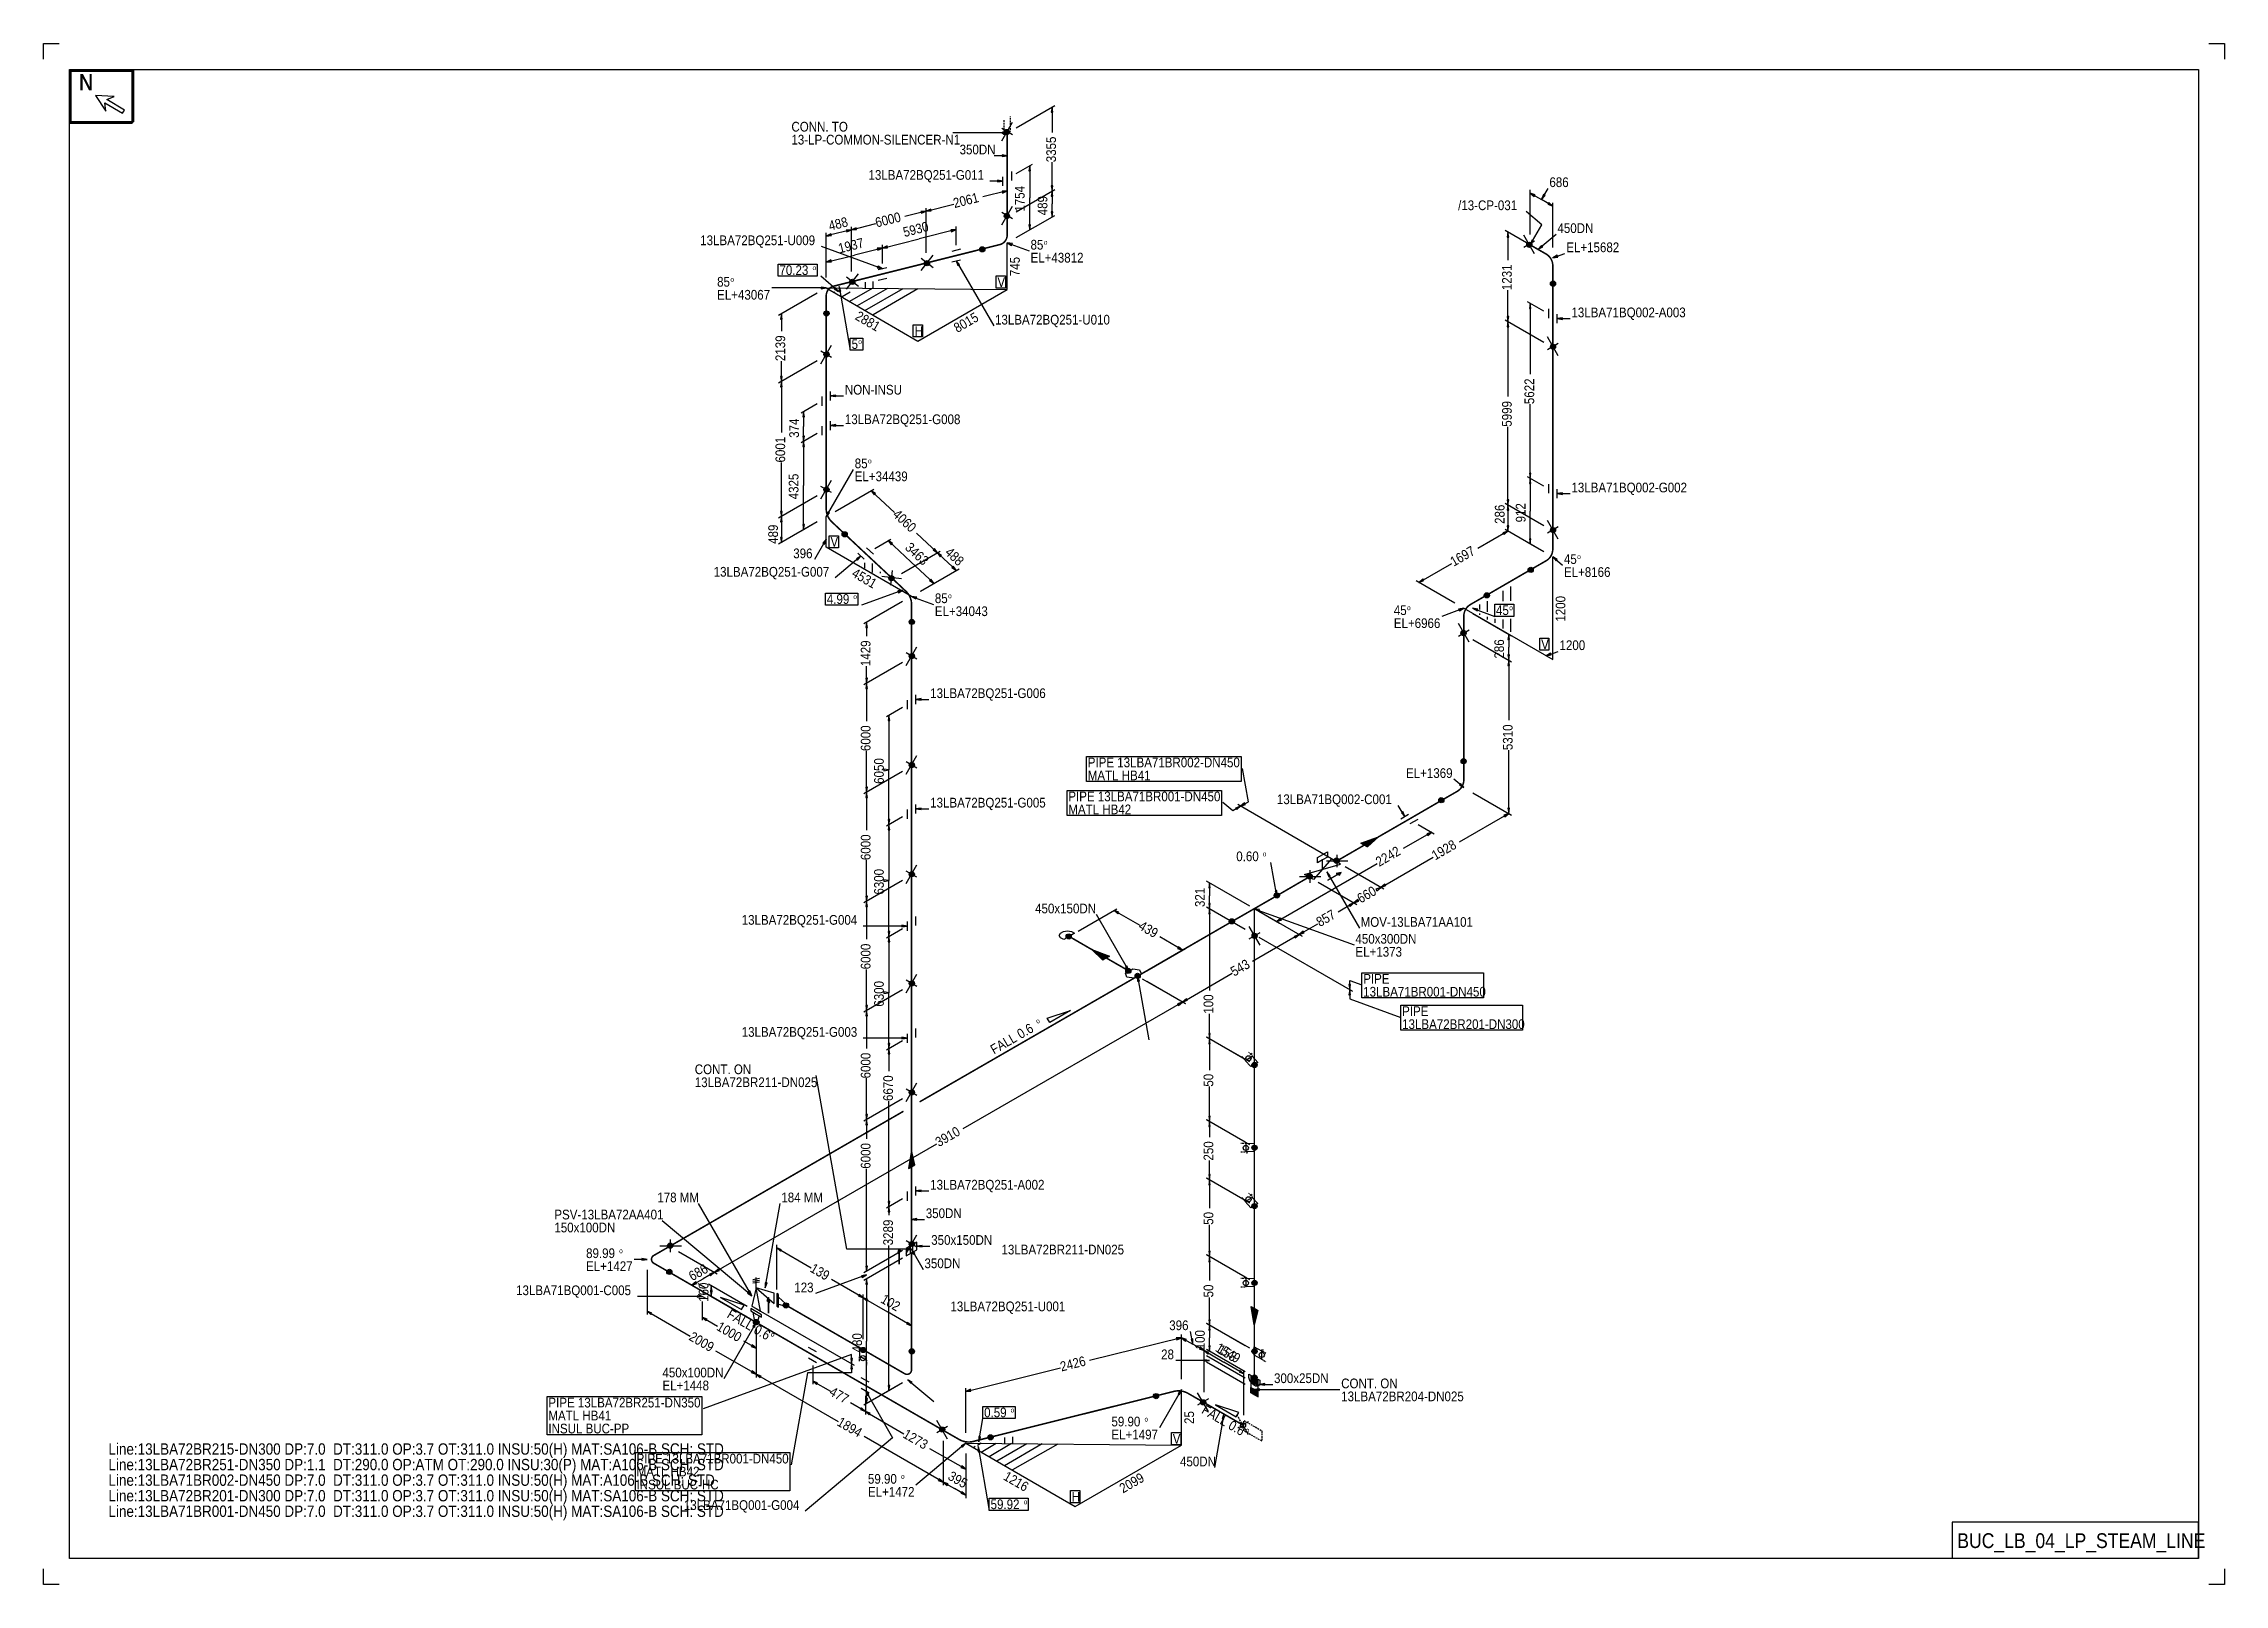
# Model space of a CAD drawing. Extents: x 0 to 841, y 0 to 594.
import ezdxf

# ---------------------------------------------------------------- set-up
doc = ezdxf.new("R2010")
doc.units = 0
doc.linetypes.add('GT100', pattern=[1, 0.666667, -0.333333])
for name, color, linetype in [('AD1', 7, 'Continuous'), ('AD2', 7, 'Continuous'), ('AD3', 7, 'Continuous'), ('TEE_300', 7, 'Continuous'), ('TEE_450', 7, 'Continuous')]:
    doc.layers.add(name, color=color, linetype=linetype)
doc.styles.add('ARIAL', font='arial.ttf')

msp = doc.modelspace()

# ---------------------------------------------------------------- texts
at = {"layer": 'ELEV', "color": 2, "style": 'ARIAL', "width": 0.85}
for s, p in [('EL+43812', (380.6, 509.6)), ('EL+15682', (587.2, 513.6)), ('EL+43067', (259.73, 495.3)), ('EL+34439', (312.8, 425.3)), ('EL+8166', (586.3, 388.4)), ('EL+34043', (343.7, 373.3)), ('EL+6966', (520.7, 368.7)), ('EL+1369', (525.4, 310.9)), ('EL+1373', (505.9, 242)), ('EL+1427', (209.2, 120.8)), ('EL+1448', (238.66, 74.8)), ('EL+1497', (411.8, 55.9)), ('EL+1472', (317.9, 33.8))]:
    msp.add_text(s, height=3.75, dxfattribs=at).set_placement(p)
at = {"layer": 'FLAN', "color": 2, "style": 'ARIAL', "width": 0.85}
for s, p in [('13LBA72BQ251-G011', (318.11, 541.5)), ('13LBA72BQ251-G008', (309, 447.3)), ('13LBA71BQ002-G002', (589.2, 421)), ('13LBA72BQ251-G007', (258.41, 388.5)), ('13LBA72BQ251-G006', (341.9, 341.7)), ('13LBA72BQ251-G005', (341.9, 299.5)), ('13LBA72BQ251-G004', (269.21, 254.3)), ('13LBA72BQ251-G003', (269.21, 211.1)), ('13LBA71BQ001-G004', (246.91, 28.7))]:
    msp.add_text(s, height=3.75, dxfattribs=at).set_placement(p)
at = {"layer": 'GT_1', "color": 2, "style": 'ARIAL', "width": 0.85}
for s, height, p in [('N', 6.25, (13.6, 576)), ('N', 6.25, (13.8, 576)), ('CONN. TO', 3.75, (288.39, 560.1)), ('13-LP-COMMON-SILENCER-N1', 3.75, (288.39, 555.1)), ('350DN', 3.75, (353.24, 551.3)), ('686', 3.75, (580.7, 538.7)), ('/13-CP-031', 3.75, (545.49, 529.8)), ('450DN', 3.75, (583.8, 521)), ('13LBA72BQ251-U009', 3.75, (253.21, 516.3)), ('85', 3.75, (380.6, 514.6)), ('o', 1.88, (385.7, 516.48)), ('70.23', 3.75, (283.77, 504.8)), ('o', 1.88, (296.52, 506.68)), ('85', 3.75, (259.73, 500.3)), ('o', 1.88, (264.83, 502.18)), ('V', 3.75, (367.83, 500.21)), ('13LBA72BQ251-U010', 3.75, (366.9, 485.7)), ('13LBA71BQ002-A003', 3.75, (589.2, 488.5)), ('5', 3.75, (311.6, 476.3)), ('o', 1.88, (314.15, 478.18)), ('H', 3.75, (335.92, 481.32)), ('NON-INSU', 3.75, (309, 458.7)), ('85', 3.75, (312.8, 430.3)), ('o', 1.88, (317.9, 432.18)), ('V', 3.75, (303.45, 400.1)), ('396', 3.75, (289.09, 395.6)), ('45', 3.75, (586.3, 393.4)), ('o', 1.88, (591.4, 395.27)), ('4.99', 3.75, (302.04, 378)), ('o', 1.88, (312.24, 379.88)), ('85', 3.75, (343.7, 378.3)), ('o', 1.88, (348.8, 380.18)), ('45', 3.75, (520.7, 373.7)), ('o', 1.88, (525.8, 375.57)), ('45', 3.75, (560.1, 373.7)), ('o', 1.88, (565.2, 375.57)), ('V', 3.75, (577.5, 360.57)), ('1200', 3.75, (584.6, 360.2)), ('PIPE 13LBA71BR002-DN450', 3.75, (402.66, 315)), ('MATL HB41', 3.75, (402.66, 310)), ('PIPE 13LBA71BR001-DN450', 3.75, (395.16, 301.9)), ('13LBA71BQ002-C001', 3.75, (475.61, 300.8)), ('MATL HB42', 3.75, (395.16, 296.9)), ('0.60', 3.75, (459.94, 278.8)), ('o', 1.88, (470.14, 280.68)), ('450x150DN', 3.75, (382.36, 258.7)), ('MOV-13LBA71AA101', 3.75, (507.9, 253.5)), ('450x300DN', 3.75, (505.9, 247)), ('13LBA71BR001-DN450', 3.75, (508.9, 226.6)), ('PIPE', 3.75, (508.9, 231.6)), ('PIPE', 3.75, (523.9, 219.1)), ('13LBA72BR201-DN300', 3.75, (523.9, 214.1)), ('CONT. ON', 3.75, (251.11, 196.7)), ('13LBA72BR211-DN025', 3.75, (251.11, 191.7)), ('13LBA72BQ251-A002', 3.75, (341.9, 152.2)), ('PSV-13LBA72AA401', 3.75, (196.96, 140.7)), ('178 MM', 3.75, (236.67, 147.3)), ('184 MM', 3.75, (284.5, 147.3)), ('350DN', 3.75, (340.2, 141.2)), ('150x100DN', 3.75, (196.96, 135.7)), ('350x150DN', 3.75, (342.3, 130.9)), ('89.99', 3.75, (209.2, 125.8)), ('o', 1.88, (221.95, 127.67)), ('13LBA72BR211-DN025', 3.75, (369.4, 127.2)), ('350DN', 3.75, (339.7, 121.9)), ('13LBA71BQ001-C005', 3.75, (182.21, 111.5)), ('123', 3.75, (289.49, 112.6)), ('13LBA72BQ251-U001', 3.75, (349.7, 105.3)), ('396', 3.75, (434.09, 98)), ('28', 3.75, (430.96, 86.8)), ('450x100DN', 3.75, (238.66, 79.8)), ('300x25DN', 3.75, (474.5, 77.6)), ('CONT. ON', 3.75, (500.4, 75.6)), ('PIPE 13LBA72BR251-DN350', 3.75, (194.66, 68.2)), ('0.59', 3.75, (362.7, 64.4)), ('o', 1.88, (372.9, 66.28)), ('13LBA72BR204-DN025', 3.75, (500.4, 70.6)), ('MATL HB41', 3.75, (194.66, 63.2)), ('INSUL BUC-PP', 3.75, (194.66, 58.2)), ('59.90', 3.75, (411.8, 60.9)), ('o', 1.88, (424.55, 62.77)), ('Line:13LBA72BR215-DN300 DP:7.0  DT:311.0 OP:3.7 OT:311.0 INSU:50(H) MAT:SA106-B SCH: STD', 4.375, (25, 50)), ('V', 3.75, (435.46, 54.27)), ('Line:13LBA72BR251-DN350 DP:1.1  DT:290.0 OP:ATM OT:290.0 INSU:30(P) MAT:A106-B SCH: STD', 4.375, (25, 44)), ('Line:13LBA71BR002-DN450 DP:7.0  DT:311.0 OP:3.7 OT:311.0 INSU:50(H) MAT:A106-B SCH: STD', 4.375, (25, 38)), ('PIPE 13LBA71BR001-DN450', 3.75, (228.66, 46.6)), ('MATL HB42', 3.75, (228.66, 41.6)), ('59.90', 3.75, (317.9, 38.8)), ('o', 1.88, (330.65, 40.67)), ('450DN', 3.75, (438.24, 45.5)), ('Line:13LBA72BR201-DN300 DP:7.0  DT:311.0 OP:3.7 OT:311.0 INSU:50(H) MAT:SA106-B SCH: STD', 4.375, (25, 32)), ('INSUL BUC-HC', 3.75, (228.66, 36.6)), ('H', 3.75, (396.51, 31.9)), ('Line:13LBA71BR001-DN450 DP:7.0  DT:311.0 OP:3.7 OT:311.0 INSU:50(H) MAT:SA106-B SCH: STD', 4.375, (25, 26)), ('59.92', 3.75, (365.2, 29)), ('o', 1.88, (377.95, 30.88)), ('BUC_LB_04_LP_STEAM_LINE', 5.7065, (738, 14))]:
    msp.add_text(s, height=height, dxfattribs=at).set_placement(p)
for s, height, rotation, p in [('3355', 3.75, 90, (390.42, 548.26)), ('1754', 3.75, 90, (378.31, 529.22)), ('2061', 3.75, 14, (351.32, 530.6)), ('489', 3.75, 90, (387.1, 527.82)), ('488', 3.75, 14, (303.27, 521.83)), ('6000', 3.75, 14, (321.27, 523.1)), ('5930', 3.75, 14.22596, (332, 519.4)), ('1937', 3.75, 13.91249, (307, 513.14)), ('745', 3.75, 90, (376.46, 504.34)), ('1231', 3.75, 90, (566.18, 498.96)), ('2881', 3.75, -30, (312.62, 487.87)), ('8015', 3.75, 30, (352.38, 482.42)), ('2139', 3.75, 90, (285.98, 471.61)), ('5622', 3.75, 90, (574.84, 455.01)), ('5999', 3.75, 90, (566.18, 446.31)), ('374', 3.75, 90, (291.3, 442.02)), ('6001', 3.75, 90, (285.98, 432.51)), ('4325', 3.75, 90, (291.11, 418.32)), ('4060', 3.75, -43, (327.14, 412.06)), ('286', 3.75, 90, (563.4, 408.85)), ('912', 3.75, 90, (571.5, 409.42)), ('489', 3.75, 90, (283.2, 401.14)), ('3463', 3.75, 316.99788, (331.92, 399.32)), ('488', 3.75, -43, (347.31, 397.44)), ('1697', 3.75, 30, (543.83, 392.33)), ('4531', 3.75, -30, (311.32, 388.76)), ('1200', 3.75, 90, (586.86, 371.16)), ('1429', 3.75, 90, (318.88, 354.01)), ('286', 3.75, 90, (563.2, 356.92)), ('6000', 3.75, 90, (318.88, 321.26)), ('5310', 3.75, 90, (566.52, 321.61)), ('6050', 3.75, 90, (324.01, 308.62)), ('6000', 3.75, 90, (318.88, 279.21)), ('1928', 3.75, 30, (536.67, 279.08)), ('2242', 3.75, 30, (515.07, 276.59)), ('6300', 3.75, 90, (324.01, 265.92)), ('660', 3.75, 30, (507.93, 262.47)), ('321', 3.75, 90, (447.8, 261.12)), ('439', 3.75, -30, (421.93, 252.78)), ('857', 3.75, 30, (492.18, 253.37)), ('6000', 3.75, 90, (318.88, 237.11)), ('543', 3.75, 30, (459.13, 234.27)), ('6300', 3.75, 90, (324.01, 222.72)), ('100', 3.75, 90, (451.08, 220.02)), ('o', 1.88, 30, (383.24, 216.05)), ('6000', 3.75, 90, (318.88, 195.06)), ('6670', 3.75, 90, (327.54, 186.34)), ('50', 3.75, 90, (451.08, 191.88)), ('6000', 3.75, 90, (318.88, 160.24)), ('3910', 3.75, 30, (345.27, 168.53)), ('250', 3.75, 90, (451.08, 163.39)), ('50', 3.75, 90, (451.08, 138.63)), ('3289', 3.75, 90, (327.54, 130.72)), ('686', 3.75, 29.60445, (250.14, 116.85)), ('139', 3.75, -30, (295.26, 120.73)), ('160', 3.75, 90, (256.4, 108.91)), ('102', 3.75, 330.12401, (322.5, 108.84)), ('50', 3.75, 90, (451.08, 110.63)), ('1000', 3.75, -30, (259.2, 98.27)), ('2009', 3.75, -30, (248.55, 94.42)), ('480', 3.75, 90, (315.6, 89.42)), ('100', 3.75, 90, (447.8, 90.62)), ('1549', 3.75, 329.69732, (451.56, 90.13)), ('2426', 3.75, 14, (392.57, 82.05)), ('153', 3.75, 329.69732, (452.33, 89.46)), ('477', 3.75, -30, (302.66, 73.18)), ('1894', 3.75, -30, (305.65, 61.47)), ('1273', 3.75, -30, (331.05, 56.82)), ('25', 3.75, 90, (443.66, 61.83)), ('395', 3.75, 329.82648, (348.42, 40.65)), ('1216', 3.75, -30, (369.82, 40.56)), ('2099', 3.75, 30, (416.27, 35.02))]:
    msp.add_text(s, height=height, rotation=rotation, dxfattribs=at).set_placement(p)
at = {"layer": 'TPIPE1', "color": 4, "style": 'ARIAL', "width": 0.85}
msp.add_text('FALL 0.6°', height=3.75, rotation=329.97543, dxfattribs=at).set_placement((446.22, 66.14))
at = {"layer": 'TPIPE13', "color": 4, "style": 'ARIAL', "width": 0.85}
msp.add_text('FALL 0.6', height=3.75, rotation=30, dxfattribs=at).set_placement((366.51, 204.23))
at = {"layer": 'TPIPE3', "color": 4, "style": 'ARIAL', "width": 0.85}
msp.add_text('FALL 0.6°', height=3.75, rotation=-29.98164, dxfattribs=at).set_placement((263.22, 103.04))

# ---------------------------------------------------------------- linework, layer by layer
at = {"color": 2}
for centre, radius in [((371.49, 559.93), 0.85), ((371.49, 559.93), 0.7), ((371.49, 559.93), 0.55), ((371.49, 559.93), 0.4), ((371.49, 559.93), 0.25), ((371.49, 527.53), 0.85), ((371.49, 527.53), 0.7), ((371.49, 527.53), 0.55), ((371.49, 527.53), 0.4), ((371.49, 527.53), 0.25), ((362, 514.71), 0.85), ((362, 514.71), 0.7), ((362, 514.71), 0.55), ((362, 514.71), 0.4), ((362, 514.71), 0.25), ((572.96, 516.46), 0.85), ((572.96, 516.46), 0.7), ((572.96, 516.46), 0.55), ((572.96, 516.46), 0.4), ((572.96, 516.46), 0.25), ((340.69, 509.36), 0.85), ((340.69, 509.36), 0.7), ((340.69, 509.36), 0.55), ((340.69, 509.36), 0.4), ((340.69, 509.36), 0.25), ((311.89, 502.16), 0.85), ((311.89, 502.16), 0.7), ((311.89, 502.16), 0.55), ((311.89, 502.16), 0.4), ((311.89, 502.16), 0.25), ((582.09, 501.46), 0.85), ((582.09, 501.46), 0.7), ((582.09, 501.46), 0.55), ((582.09, 501.46), 0.4), ((582.09, 501.46), 0.25), ((301.89, 489.96), 0.85), ((301.89, 489.96), 0.7), ((301.89, 489.96), 0.55), ((301.89, 489.96), 0.4), ((301.89, 489.96), 0.25), ((301.91, 474.17), 0.85), ((301.91, 474.17), 0.7), ((301.91, 474.17), 0.55), ((301.91, 474.17), 0.4), ((301.91, 474.17), 0.25), ((582.11, 477.13), 0.85), ((582.11, 477.13), 0.7), ((582.11, 477.13), 0.55), ((582.11, 477.13), 0.4), ((582.11, 477.13), 0.25), ((301.91, 422.07), 0.85), ((301.91, 422.07), 0.7), ((301.91, 422.07), 0.55), ((301.91, 422.07), 0.4), ((301.91, 422.07), 0.25), ((308.93, 404.81), 0.85), ((308.93, 404.81), 0.7), ((308.93, 404.81), 0.55), ((308.93, 404.81), 0.4), ((308.93, 404.81), 0.25), ((582.11, 406.43), 0.85), ((582.11, 406.43), 0.7), ((582.11, 406.43), 0.55), ((582.11, 406.43), 0.4), ((582.11, 406.43), 0.25), ((326.99, 387.91), 0.85), ((326.99, 387.91), 0.7), ((326.99, 387.91), 0.55), ((326.99, 387.91), 0.4), ((326.99, 387.91), 0.25), ((573.49, 391.1), 0.85), ((573.49, 391.1), 0.7), ((573.49, 391.1), 0.55), ((573.49, 391.1), 0.4), ((573.49, 391.1), 0.25), ((556.59, 381.3), 0.85), ((556.59, 381.3), 0.7), ((556.59, 381.3), 0.55), ((556.59, 381.3), 0.4), ((556.59, 381.3), 0.25), ((334.79, 371.06), 0.85), ((334.79, 371.06), 0.7), ((334.79, 371.06), 0.55), ((334.79, 371.06), 0.4), ((334.79, 371.06), 0.25), ((547.59, 366.77), 0.85), ((547.59, 366.77), 0.7), ((547.59, 366.77), 0.55), ((547.59, 366.77), 0.4), ((547.59, 366.77), 0.25), ((334.81, 357.87), 0.85), ((334.81, 357.87), 0.7), ((334.81, 357.87), 0.55), ((334.81, 357.87), 0.4), ((334.81, 357.87), 0.25), ((334.81, 315.87), 0.85), ((334.81, 315.87), 0.7), ((334.81, 315.87), 0.55), ((334.81, 315.87), 0.4), ((334.81, 315.87), 0.25), ((547.61, 317.36), 0.85), ((547.61, 317.36), 0.7), ((547.61, 317.36), 0.55), ((547.61, 317.36), 0.4), ((547.61, 317.36), 0.25), ((539, 302.3), 0.85), ((539, 302.3), 0.7), ((539, 302.3), 0.55), ((539, 302.3), 0.4), ((539, 302.3), 0.25), ((498.64, 278.99), 0.85), ((498.64, 278.99), 0.7), ((498.64, 278.99), 0.55), ((498.64, 278.99), 0.4), ((498.64, 278.99), 0.25), ((334.81, 273.77), 0.85), ((334.81, 273.77), 0.7), ((334.81, 273.77), 0.55), ((334.81, 273.77), 0.4), ((334.81, 273.77), 0.25), ((488.24, 272.99), 0.85), ((488.24, 272.99), 0.7), ((488.24, 272.99), 0.55), ((488.24, 272.99), 0.4), ((488.24, 272.99), 0.25), ((475.6, 265.6), 0.85), ((475.6, 265.6), 0.7), ((475.6, 265.6), 0.55), ((475.6, 265.6), 0.4), ((475.6, 265.6), 0.25), ((458.2, 255.6), 0.85), ((458.2, 255.6), 0.7), ((458.2, 255.6), 0.55), ((458.2, 255.6), 0.4), ((458.2, 255.6), 0.25), ((395.31, 249.8), 0.85), ((395.31, 249.8), 0.7), ((395.31, 249.8), 0.55), ((395.31, 249.8), 0.4), ((395.31, 249.8), 0.25), ((467.01, 250.03), 0.85), ((467.01, 250.03), 0.7), ((467.01, 250.03), 0.55), ((467.01, 250.03), 0.4), ((467.01, 250.03), 0.25), ((418.31, 236.5), 0.85), ((418.31, 236.5), 0.7), ((418.31, 236.5), 0.55), ((418.31, 236.5), 0.4), ((418.31, 236.5), 0.25), ((334.81, 231.67), 0.85), ((334.81, 231.67), 0.7), ((334.81, 231.67), 0.55), ((334.81, 231.67), 0.4), ((334.81, 231.67), 0.25), ((421.9, 234.6), 0.85), ((421.9, 234.6), 0.7), ((421.9, 234.6), 0.55), ((421.9, 234.6), 0.4), ((421.9, 234.6), 0.25), ((466.99, 200.24), 0.85), ((466.99, 200.24), 0.7), ((466.99, 200.24), 0.55), ((466.99, 200.24), 0.4), ((466.99, 200.24), 0.25), ((334.81, 189.67), 0.85), ((334.81, 189.67), 0.7), ((334.81, 189.67), 0.55), ((334.81, 189.67), 0.4), ((334.81, 189.67), 0.25), ((466.99, 168.34), 0.85), ((466.99, 168.34), 0.7), ((466.99, 168.34), 0.55), ((466.99, 168.34), 0.4), ((466.99, 168.34), 0.25), ((466.99, 145.84), 0.85), ((466.99, 145.84), 0.7), ((466.99, 145.84), 0.55), ((466.99, 145.84), 0.4), ((466.99, 145.84), 0.25), ((241.64, 130.59), 0.85), ((241.64, 130.59), 0.7), ((241.64, 130.59), 0.55), ((241.64, 130.59), 0.4), ((241.64, 130.59), 0.25), ((334.81, 131.17), 0.85), ((334.81, 131.17), 0.7), ((334.81, 131.17), 0.55), ((334.81, 131.17), 0.4), ((334.81, 131.17), 0.25), ((241.31, 120.46), 0.85), ((241.31, 120.46), 0.7), ((241.31, 120.46), 0.55), ((241.31, 120.46), 0.4), ((241.31, 120.46), 0.25), ((466.99, 116.24), 0.85), ((466.99, 116.24), 0.7), ((466.99, 116.24), 0.55), ((466.99, 116.24), 0.4), ((466.99, 116.24), 0.25), ((274.71, 101.16), 0.85), ((274.71, 101.16), 0.7), ((274.89, 101.06), 0.85), ((274.71, 101.16), 0.55), ((274.89, 101.06), 0.7), ((274.71, 101.16), 0.4), ((274.89, 101.06), 0.55), ((274.71, 101.16), 0.25), ((274.89, 101.06), 0.4), ((274.89, 101.06), 0.25), ((286.29, 107.54), 0.85), ((286.29, 107.54), 0.7), ((286.29, 107.54), 0.55), ((286.29, 107.54), 0.4), ((286.29, 107.54), 0.25), ((316.09, 90.34), 0.85), ((316.09, 90.34), 0.85), ((316.09, 90.34), 0.7), ((316.09, 90.34), 0.7), ((316.09, 90.34), 0.55), ((316.09, 90.34), 0.55), ((316.09, 90.34), 0.4), ((316.09, 90.34), 0.4), ((316.09, 90.34), 0.25), ((316.09, 90.34), 0.25), ((334.79, 89.86), 0.85), ((334.79, 89.86), 0.7), ((334.79, 89.86), 0.55), ((334.79, 89.86), 0.4), ((334.79, 89.86), 0.25), ((466.99, 89.84), 0.85), ((466.99, 89.84), 0.7), ((466.99, 89.84), 0.55), ((466.99, 89.84), 0.4), ((466.99, 89.84), 0.25), ((466.99, 79.74), 0.85), ((466.99, 79.74), 0.7), ((466.99, 79.74), 0.55), ((466.99, 79.74), 0.4), ((466.99, 79.74), 0.25), ((429, 72.57), 0.85), ((429, 72.57), 0.7), ((429, 72.57), 0.55), ((429, 72.57), 0.4), ((429, 72.57), 0.25), ((447.16, 70.16), 0.85), ((447.16, 70.16), 0.7), ((447.16, 70.16), 0.55), ((447.16, 70.16), 0.4), ((447.16, 70.16), 0.25), ((346.56, 59.74), 0.85), ((346.56, 59.74), 0.7), ((346.56, 59.74), 0.55), ((346.56, 59.74), 0.4), ((346.56, 59.74), 0.25), ((365.2, 56.67), 0.85), ((365.2, 56.67), 0.7), ((365.2, 56.67), 0.55), ((365.2, 56.67), 0.4), ((365.2, 56.67), 0.25)]:
    msp.add_circle(centre, radius, dxfattribs=at)
at = {"layer": 'AD1', "flags": 128}
for points in [[(474.9, 267.4), (475.6, 265.5), (475.6, 267.5)], [(468.9, 260.2), (466.9, 260.5), (468.6, 259.5)], [(422.6, 232.6), (421.9, 234.5), (421.9, 232.5)]]:
    msp.add_lwpolyline(points, dxfattribs=at)
at = {"layer": 'AD1', "color": 3, "flags": 128}
msp.add_lwpolyline([(437.3, 245.2), (439.2, 244.5), (437.7, 245.8)], dxfattribs=at)
at = {"layer": 'AD2', "color": 7}
for p, q in [((475.6, 267.5), (474.9, 267.4)), ((468.6, 259.5), (468.9, 260.2)), ((421.9, 232.5), (422.6, 232.6))]:
    msp.add_line(p, q, dxfattribs=at)
at = {"layer": 'AD3', "color": 7, "flags": 128}
for points in [[(475.6, 265.5), (473.3, 278.3)], [(466.9, 260.5), (505.4, 246.5)], [(421.9, 234.5), (426.2, 209.9)]]:
    msp.add_lwpolyline(points, dxfattribs=at)
at = {"layer": 'ARROW', "color": 7}
for p, q in [((388.6, 567.6), (389.2, 567.6)), ((369.6, 559.9), (369.6, 559.3)), ((369.6, 551.1), (369.6, 550.5)), ((367.9, 541.3), (367.9, 540.7)), ((380, 544.9), (380.6, 544.9)), ((389.2, 539.2), (388.6, 539.2)), ((342.3, 529.5), (342.1, 530.2)), ((369.6, 537.1), (369.8, 536.4)), ((388.6, 535.2), (389.2, 535.2)), ((574.8, 535.1), (575.2, 535.7)), ((579, 535.4), (578.4, 535.8)), ((580.5, 532.7), (580.1, 532.1)), ((309.5, 522.1), (309.7, 521.4)), ((313.5, 522.4), (313.3, 523)), ((338.3, 529.3), (338.5, 528.6)), ((349.9, 522.2), (350.1, 521.5)), ((380.6, 524.2), (380, 524.2)), ((389.2, 529.2), (388.6, 529.2)), ((303.8, 520), (303.6, 520.7)), ((321.5, 515.1), (321.7, 514.4)), ((325.5, 515.3), (325.3, 516)), ((373.3, 516.2), (373.6, 516.9)), ((564.4, 519.4), (565, 519.4)), ((574.6, 517.9), (574, 518.3)), ((578.1, 515.7), (577.7, 516.2)), ((303.8, 509.9), (303.6, 510.6)), ((321.8, 508.2), (321.5, 507.6)), ((352.6, 508.4), (353.2, 508.8)), ((584, 511.7), (583.7, 512.4)), ((299.8, 500.1), (299.8, 499.5)), ((305.3, 500), (304.9, 499.5)), ((306.8, 498.4), (307.5, 498.5)), ((284.2, 487.8), (284.8, 487.8)), ((565, 488.8), (564.4, 488.8)), ((573, 491.9), (573.6, 491.9)), ((585.7, 487.7), (585.7, 488.3)), ((564.4, 484.8), (565, 484.8)), ((284.8, 465.7), (284.2, 465.7)), ((284.2, 461.7), (284.8, 461.7)), ((305.5, 457.9), (305.5, 458.5)), ((292.8, 450.1), (293.4, 450.1)), ((305.5, 446.5), (305.5, 447.1)), ((293.4, 442.7), (292.8, 442.7)), ((292.8, 438.7), (293.4, 438.7)), ((320.3, 420), (320.8, 420.5)), ((573.6, 428.4), (573, 428.4)), ((573, 424.4), (573.6, 424.4)), ((585.7, 420.2), (585.7, 420.8)), ((284.8, 413.6), (284.2, 413.6)), ((303.1, 413.1), (302.5, 413.5)), ((565, 418.1), (564.4, 418.1)), ((564.4, 414.1), (565, 414.1)), ((284.2, 409.6), (284.8, 409.6)), ((293.4, 408.6), (292.8, 408.6)), ((562.8, 405.4), (563.2, 404.8)), ((565, 408.1), (564.4, 408.1)), ((284.8, 403.6), (284.2, 403.6)), ((300.5, 401.4), (301.1, 401)), ((313.5, 395.4), (313.9, 394.9)), ((326.9, 400.8), (327.4, 401.3)), ((343.5, 399.3), (343, 398.8)), ((345.8, 396.1), (346.3, 396.6)), ((573.6, 403.1), (573, 403.1)), ((342.2, 387.5), (341.7, 387)), ((350.8, 392.5), (350.3, 392)), ((532.3, 387), (531.9, 387.6)), ((583.3, 394.6), (583.7, 395.1)), ((329.4, 383), (329.7, 382.3)), ((336.4, 379.9), (336.7, 380.6)), ((545.7, 376), (546, 375.3)), ((552.8, 375.3), (553.1, 376)), ((317.1, 368.9), (317.7, 368.9)), ((564.7, 364.3), (565.3, 364.3)), ((565.3, 358.3), (564.7, 358.3)), ((564.7, 354.3), (565.3, 354.3)), ((581.4, 358.3), (581.1, 359)), ((317.7, 349.4), (317.1, 349.4)), ((317.1, 345.4), (317.7, 345.4)), ((338.4, 340.9), (338.4, 341.5)), ((325.7, 333.1), (326.3, 333.1)), ((324, 314.3), (324, 313.7)), ((317.7, 307.4), (317.1, 307.4)), ((317.1, 303.4), (317.7, 303.4)), ((546.4, 308.7), (546, 308.2)), ((326.3, 294.9), (325.7, 294.9)), ((338.4, 298.7), (338.4, 299.3)), ((459.7, 299.3), (460.1, 298.7)), ((463.5, 300.7), (463.1, 301.3)), ((524.2, 297.9), (523.6, 297.5)), ((563.1, 296.5), (563.5, 295.9)), ((565.3, 299.2), (564.7, 299.2)), ((325.7, 290.9), (326.3, 290.9)), ((533.4, 289.3), (533.8, 288.7)), ((324, 271.6), (324, 271)), ((495.6, 272.8), (496.2, 273.2)), ((517.6, 269.4), (517.2, 270)), ((317.7, 265.3), (317.1, 265.3)), ((317.1, 261.3), (317.7, 261.3)), ((449.3, 268.5), (449.9, 268.5)), ((449.9, 262.5), (449.3, 262.5)), ((503.4, 262), (503.8, 261.4)), ((507.2, 263.4), (506.8, 264)), ((513.8, 268), (514.2, 267.4)), ((331, 254.1), (331, 253.5)), ((414.3, 258.5), (414.7, 259.1)), ((449.3, 258.5), (449.9, 258.5)), ((477.5, 256.2), (477.1, 256.8)), ((326.3, 251.7), (325.7, 251.7)), ((325.7, 247.7), (326.3, 247.7)), ((482.3, 249.8), (482.7, 249.2)), ((486.1, 251.2), (485.7, 251.8)), ((417.8, 238.4), (417.2, 238)), ((324, 228.4), (324, 227.8)), ((504, 231.3), (503.4, 231.3)), ((503.4, 227.3), (504, 227.3)), ((317.7, 223.2), (317.1, 223.2)), ((317.1, 219.2), (317.7, 219.2)), ((437.3, 223.8), (437.7, 223.2)), ((441.1, 225.2), (440.7, 225.8)), ((331, 210.9), (331, 210.3)), ((449.9, 212.4), (449.3, 212.4)), ((326.3, 208.5), (325.7, 208.5)), ((325.7, 204.5), (326.3, 204.5)), ((449.3, 208.4), (449.9, 208.4)), ((466.1, 204.3), (465.5, 204.7)), ((317.7, 181.2), (317.1, 181.2)), ((317.1, 177.2), (317.7, 177.2)), ((449.9, 180.5), (449.3, 180.5)), ((449.3, 176.5), (449.9, 176.5)), ((463.7, 166.4), (464.4, 166.5)), ((338.4, 151.4), (338.4, 152)), ((449.9, 158), (449.3, 158)), ((449.3, 154), (449.9, 154)), ((326.3, 147.6), (325.7, 147.6)), ((325.7, 143.6), (326.3, 143.6)), ((466.1, 149.9), (465.5, 150.3)), ((336.7, 140.4), (336.7, 141)), ((284.2, 128.4), (284.6, 129)), ((332.7, 129.5), (332.7, 128.9)), ((335.4, 127.3), (336, 127.7)), ((338.8, 130.1), (338.8, 130.7)), ((449.9, 128.4), (449.3, 128.4)), ((230.7, 125.6), (230.7, 125)), ((256.8, 119.6), (257.2, 119)), ((260.6, 121), (260.2, 121.6)), ((315.4, 119), (315.7, 118.3)), ((317.7, 122.7), (317.1, 122.7)), ((449.3, 124.4), (449.9, 124.4)), ((463.7, 118.3), (463, 118.2)), ((251.9, 116), (251.5, 116.6)), ((252, 111.3), (252, 110.7)), ((257.2, 113.1), (257.8, 113.1)), ((257.8, 113), (257.2, 113)), ((271.8, 112.8), (271.4, 112.3)), ((272.4, 113.2), (271.8, 112.8)), ((279, 116.2), (278.3, 116.3)), ((314.5, 111.8), (314.1, 111.2)), ((317.1, 115.8), (317.7, 115.8)), ((317.5, 109.2), (317.9, 109.8)), ((234.2, 104), (234.6, 104.6)), ((255.5, 101.7), (255.9, 102.3)), ((333.2, 101), (332.8, 100.4)), ((449.9, 102), (449.3, 102)), ((273.5, 99.5), (274.1, 99.1)), ((436.8, 95), (437, 94.3)), ((440.3, 93.8), (440.7, 94.4)), ((443.2, 94.6), (442.5, 94.5)), ((449.3, 98), (449.9, 98)), ((273.3, 92.3), (272.9, 91.7)), ((311.9, 87.1), (311.3, 87.1)), ((446, 91.4), (445.6, 90.8)), ((447.6, 86.6), (447.6, 86)), ((449, 88.8), (449.4, 89.4)), ((449.9, 91.9), (449.3, 91.9)), ((470.4, 90.3), (469.7, 90.4)), ((273.3, 82.3), (272.9, 81.7)), ((276.3, 79.7), (276.7, 80.3)), ((298.1, 77.1), (298.5, 77.7)), ((311.3, 83.1), (311.9, 83.1)), ((326.3, 76.7), (325.7, 76.7)), ((334.6, 77.4), (335, 77.9)), ((461.4, 82.5), (461, 81.9)), ((471, 76.8), (471, 77.4)), ((315.4, 68), (315, 67.4)), ((317.7, 71.7), (317.1, 71.7)), ((317.6, 72.8), (318.2, 73.2)), ((357.6, 74.5), (357.4, 75.2)), ((437.5, 73.6), (438.1, 73.2)), ((468.9, 74.8), (468.9, 75.4)), ((318.4, 65.4), (318.8, 66)), ((454.5, 63.8), (455.2, 63.7)), ((353.9, 53.4), (354.3, 52.9)), ((360.4, 51.1), (361.1, 51.2)), ((361.3, 56.9), (360.6, 57)), ((354.1, 45.7), (353.7, 45.1)), ((345.4, 40.7), (345, 40.1)), ((348.4, 38.1), (348.8, 38.7)), ((354.1, 35.7), (353.7, 35.1))]:
    msp.add_line(p, q, dxfattribs=at)
at = {"layer": 'ARROW', "color": 3}
msp.add_line((437.7, 245.8), (437.3, 245.2), dxfattribs=at)
at = {"layer": 'CAP', "color": 2, "flags": 128}
for points in [[(395.5, 249.8), (393.4, 248.6), (392.2, 249.3), (391.7, 250.2), (392.2, 251.1), (393.3, 251.7), (394.8, 252), (396.4, 251.7), (397.6, 251), (395.5, 249.8)], [(466.9, 79.9), (469, 78.7), (469, 77.3), (468.5, 76.4), (467.4, 76.4), (466.4, 77), (465.3, 78.2), (464.8, 79.7), (464.8, 81.1), (466.9, 79.9)]]:
    msp.add_lwpolyline(points, dxfattribs=at)
at = {"layer": 'ELBO', "color": 3, "const_width": 0.6, "flags": 128}
for points in [[(368.7, 516.5, 0.343471), (371.6, 520.2)], [(582, 508.4, 0.268126), (579.4, 512.9)], [(301.8, 496.8, -0.345189), (304.7, 500.5)], [(304, 409.6, -0.205729), (301.8, 414.6)], [(579.4, 394.6, 0.267786), (582, 399.1)], [(334.7, 377.9, 0.210278), (332.5, 382.9)], [(547.7, 373.3, -0.268116), (550.3, 377.8)], [(545.1, 305.7, 0.267786), (547.7, 310.2)], [(235.3, 123.8, -0.57736), (235.3, 126.8)], [(332.1, 81.2, 0.577127), (334.7, 82.7)], [(441.4, 73.6, 0.191875), (435.9, 74.4)], [(358.5, 55.1, -0.196871), (353, 55.9)]]:
    msp.add_lwpolyline(points, format="xyb", dxfattribs=at)
at = {"layer": 'FLAN', "color": 2, "flags": 128}
for points in [[(282.7, 109.7), (282.7, 107.3), (283.4, 106.9), (283.4, 111.7), (282.7, 112.1), (282.7, 109.7)], [(274.8, 104.2), (276.9, 103), (276.9, 103.9), (272.7, 106.3), (272.7, 105.4), (274.8, 104.2)]]:
    msp.add_lwpolyline(points, dxfattribs=at)
at = {"layer": 'G1', "color": 4, "flags": 128}
msp.add_lwpolyline([(439.2, 244.5), (430.5, 249.6)], dxfattribs=at)
at = {"layer": 'GT_1', "flags": 128}
for points in [[(0, 588), (0, 594), (6, 594)], [(835, 594), (841, 594), (841, 588)], [(389.2, 567.6), (388.9, 569.6), (388.6, 567.6)], [(369.6, 559.3), (371.6, 559.6), (369.6, 559.9)], [(369.6, 550.5), (371.6, 550.8), (369.6, 551.1)], [(367.9, 540.7), (369.9, 541), (367.9, 541.3)], [(342.1, 530.2), (340.3, 529.4), (342.3, 529.5)], [(369.8, 536.4), (371.6, 537.2), (369.6, 537.1)], [(309.7, 521.4), (311.5, 522.2), (309.5, 522.1)], [(313.3, 523), (311.5, 522.2), (313.5, 522.4)], [(338.5, 528.6), (340.3, 529.4), (338.3, 529.3)], [(573.3, 516.4), (577.8, 524.2), (571.7, 529.3)], [(303.6, 520.7), (301.8, 519.8), (303.8, 520)], [(373.6, 516.9), (371.6, 517.2), (373.3, 516.2)], [(565, 519.4), (564.7, 521.4), (564.4, 519.4)], [(574, 518.3), (573.3, 516.4), (574.6, 517.9)], [(577.7, 516.2), (576.4, 514.7), (578.1, 515.7)], [(321.5, 507.6), (323.5, 507.2), (321.8, 508.2)], [(353.2, 508.8), (351.9, 510.3), (352.6, 508.4)], [(583.7, 512.4), (582, 511.4), (584, 511.7)], [(299.8, 499.5), (301.8, 499.8), (299.8, 500.1)], [(304.9, 499.5), (306.6, 498.5), (305.3, 500)], [(307.5, 498.5), (306.8, 500.4), (306.8, 498.4)], [(284.8, 487.8), (284.5, 489.8), (284.2, 487.8)], [(564.4, 488.8), (564.7, 486.8), (565, 488.8)], [(573.6, 491.9), (573.3, 493.9), (573, 491.9)], [(585.7, 488.3), (583.7, 488), (585.7, 487.7)], [(565, 484.8), (564.7, 486.8), (564.4, 484.8)], [(284.2, 465.7), (284.5, 463.7), (284.8, 465.7)], [(284.8, 461.7), (284.5, 463.7), (284.2, 461.7)], [(305.5, 458.5), (303.5, 458.2), (305.5, 457.9)], [(305.5, 447.1), (303.5, 446.8), (305.5, 446.5)], [(320.8, 420.5), (319.1, 421.6), (320.3, 420)], [(585.7, 420.8), (583.7, 420.5), (585.7, 420.2)], [(284.2, 413.6), (284.5, 411.6), (284.8, 413.6)], [(302.5, 413.5), (301.8, 411.6), (303.1, 413.1)], [(564.4, 418.1), (564.7, 416.1), (565, 418.1)], [(565, 414.1), (564.7, 416.1), (564.4, 414.1)], [(284.8, 409.6), (284.5, 411.6), (284.2, 409.6)], [(563.2, 404.8), (564.7, 406.1), (562.8, 405.4)], [(564.4, 408.1), (564.7, 406.1), (565, 408.1)], [(284.2, 403.6), (284.5, 401.6), (284.8, 403.6)], [(301.1, 401), (301.8, 402.9), (300.5, 401.4)], [(313.9, 394.9), (315.2, 396.4), (313.5, 395.4)], [(343, 398.8), (344.7, 397.7), (343.5, 399.3)], [(346.3, 396.6), (344.7, 397.7), (345.8, 396.1)], [(583.7, 395.1), (582, 396.1), (583.3, 394.6)], [(350.3, 392), (352, 390.9), (350.8, 392.5)], [(531.9, 387.6), (530.4, 386.3), (532.3, 387)], [(329.7, 382.3), (331.4, 383.3), (329.4, 383)], [(336.7, 380.6), (334.7, 380.9), (336.4, 379.9)], [(317.7, 368.9), (317.4, 370.9), (317.1, 368.9)], [(546, 375.3), (547.7, 376.3), (545.7, 376)], [(553.1, 376), (551.1, 376.3), (552.8, 375.3)], [(581.1, 359), (579.4, 358), (581.4, 358.3)], [(317.1, 349.4), (317.4, 347.4), (317.7, 349.4)], [(317.7, 345.4), (317.4, 347.4), (317.1, 345.4)], [(338.4, 341.5), (336.4, 341.2), (338.4, 340.9)], [(317.1, 307.4), (317.4, 305.4), (317.7, 307.4)], [(317.7, 303.4), (317.4, 305.4), (317.1, 303.4)], [(546, 308.2), (547.7, 307.2), (546.4, 308.7)], [(338.4, 299.3), (336.4, 299), (338.4, 298.7)], [(463.1, 301.3), (461.6, 300), (463.5, 300.7)], [(523.6, 297.5), (524.9, 296), (524.2, 297.9)], [(563.5, 295.9), (565, 297.2), (563.1, 296.5)], [(564.7, 299.2), (565, 297.2), (565.3, 299.2)], [(533.8, 288.7), (535.3, 290), (533.4, 289.3)], [(496.2, 273.2), (494.9, 274.7), (495.6, 272.8)], [(517.2, 270), (515.7, 268.7), (517.6, 269.4)], [(317.1, 265.3), (317.4, 263.3), (317.7, 265.3)], [(317.7, 261.3), (317.4, 263.3), (317.1, 261.3)], [(503.8, 261.4), (505.3, 262.7), (503.4, 262)], [(506.8, 264), (505.3, 262.7), (507.2, 263.4)], [(514.2, 267.4), (515.7, 268.7), (513.8, 268)], [(331, 253.5), (333, 253.8), (331, 254.1)], [(414.7, 259.1), (412.8, 259.8), (414.3, 258.5)], [(477.1, 256.8), (475.6, 255.5), (477.5, 256.2)], [(482.7, 249.2), (484.2, 250.5), (482.3, 249.8)], [(485.7, 251.8), (484.2, 250.5), (486.1, 251.2)], [(417.2, 238), (418.5, 236.5), (417.8, 238.4)], [(504, 227.3), (503.7, 229.3), (503.4, 227.3)], [(317.1, 223.2), (317.4, 221.2), (317.7, 223.2)], [(317.7, 219.2), (317.4, 221.2), (317.1, 219.2)], [(437.7, 223.2), (439.2, 224.5), (437.3, 223.8)], [(440.7, 225.8), (439.2, 224.5), (441.1, 225.2)], [(331, 210.3), (333, 210.6), (331, 210.9)], [(449.3, 212.4), (449.6, 210.4), (449.9, 212.4)], [(449.9, 208.4), (449.6, 210.4), (449.3, 208.4)], [(334.7, 129.2), (309.7, 129.2), (297.9, 196.2)], [(317.1, 181.2), (317.4, 179.2), (317.7, 181.2)], [(317.7, 177.2), (317.4, 179.2), (317.1, 177.2)], [(449.3, 180.5), (449.6, 178.5), (449.9, 180.5)], [(449.9, 176.5), (449.6, 178.5), (449.3, 176.5)], [(338.4, 152), (336.4, 151.7), (338.4, 151.4)], [(449.3, 158), (449.6, 156), (449.9, 158)], [(449.9, 154), (449.6, 156), (449.3, 154)], [(325.7, 147.6), (326, 145.6), (326.3, 147.6)], [(326.3, 143.6), (326, 145.6), (325.7, 143.6)], [(336.7, 141), (334.7, 140.7), (336.7, 140.4)], [(284.6, 129), (282.7, 129.7), (284.2, 128.4)], [(332.7, 128.9), (334.7, 129.2), (332.7, 129.5)], [(336, 127.7), (334.7, 129.2), (335.4, 127.3)], [(338.8, 130.7), (336.8, 130.4), (338.8, 130.1)], [(449.3, 128.4), (449.6, 126.4), (449.9, 128.4)], [(449.9, 124.4), (449.6, 126.4), (449.3, 124.4)], [(230.7, 125), (232.7, 125.3), (230.7, 125.6)], [(315.7, 118.3), (317.4, 119.3), (315.4, 119)], [(317.1, 122.7), (317.4, 120.7), (317.7, 122.7)], [(252, 110.7), (254, 111), (252, 111.3)], [(271.4, 112.3), (273.1, 111.3), (271.8, 112.8)], [(271.8, 112.8), (273.1, 111.3), (272.4, 113.2)], [(278.3, 116.3), (278.3, 114.3), (279, 116.2)], [(234.6, 104.6), (232.7, 105.3), (234.2, 104)], [(255.9, 102.3), (254, 103), (255.5, 101.7)], [(274.1, 99.1), (274.8, 101), (273.5, 99.5)], [(272.9, 91.7), (274.8, 91), (273.3, 92.3)], [(311.3, 87.1), (311.6, 85.1), (311.9, 87.1)], [(447.6, 86), (449.6, 86.3), (447.6, 86.6)], [(272.9, 81.7), (274.8, 81), (273.3, 82.3)], [(276.7, 80.3), (274.8, 81), (276.3, 79.7)], [(298.5, 77.7), (296.6, 78.4), (298.1, 77.1)], [(325.7, 76.7), (326, 74.7), (326.3, 76.7)], [(335, 77.9), (333.3, 78.9), (334.6, 77.4)], [(471, 77.4), (469, 77.1), (471, 76.8)], [(316.9, 74.7), (327.4, 56.5), (293.7, 28.2)], [(315, 67.4), (316.9, 66.7), (315.4, 68)], [(318.2, 73.2), (316.9, 74.7), (317.6, 72.8)], [(357.4, 75.2), (355.6, 74.4), (357.6, 74.5)], [(438.1, 73.2), (438.8, 75.1), (437.5, 73.6)], [(468.9, 75.4), (466.9, 75.1), (468.9, 74.8)], [(318.8, 66), (316.9, 66.7), (318.4, 65.4)], [(455.2, 63.7), (455.2, 65.7), (454.5, 63.8)], [(354.3, 52.9), (355.6, 54.4), (353.9, 53.4)], [(361.1, 51.2), (360.4, 53.1), (360.4, 51.1)], [(360.6, 57), (360.6, 55), (361.3, 56.9)], [(353.7, 45.1), (355.6, 44.4), (354.1, 45.7)], [(6, 0), (0, 0), (0, 6)], [(841, 6), (841, 0), (835, 0)]]:
    msp.add_lwpolyline(points, dxfattribs=at)
at = {"layer": 'GT_1', "color": 2, "flags": 128}
for points in [[(380.6, 544.9), (380.3, 546.9), (380, 544.9)], [(388.6, 539.2), (388.9, 537.2), (389.2, 539.2)], [(389.2, 535.2), (388.9, 537.2), (388.6, 535.2)], [(575.2, 535.7), (573.3, 536.4), (574.8, 535.1)], [(578.4, 535.8), (577.7, 533.9), (579, 535.4)], [(580.1, 532.1), (582, 531.4), (580.5, 532.7)], [(350.1, 521.5), (351.9, 522.3), (349.9, 522.2)], [(380, 524.2), (380.3, 522.2), (380.6, 524.2)], [(388.6, 529.2), (388.9, 527.2), (389.2, 529.2)], [(321.7, 514.4), (323.5, 515.2), (321.5, 515.1)], [(325.3, 516), (323.5, 515.2), (325.5, 515.3)], [(303.6, 510.6), (301.8, 509.8), (303.8, 509.9)], [(293.4, 450.1), (293.1, 452.1), (292.8, 450.1)], [(292.8, 442.7), (293.1, 440.7), (293.4, 442.7)], [(293.4, 438.7), (293.1, 440.7), (292.8, 438.7)], [(573, 428.4), (573.3, 426.4), (573.6, 428.4)], [(573.6, 424.4), (573.3, 426.4), (573, 424.4)], [(292.8, 408.6), (293.1, 406.6), (293.4, 408.6)], [(327.4, 401.3), (325.7, 402.4), (326.9, 400.8)], [(573, 403.1), (573.3, 401.1), (573.6, 403.1)], [(341.7, 387), (343.4, 385.9), (342.2, 387.5)], [(565.3, 364.3), (565, 366.3), (564.7, 364.3)], [(564.7, 358.3), (565, 356.3), (565.3, 358.3)], [(565.3, 354.3), (565, 356.3), (564.7, 354.3)], [(326.3, 333.1), (326, 335.1), (325.7, 333.1)], [(324, 313.7), (326, 314), (324, 314.3)], [(325.7, 294.9), (326, 292.9), (326.3, 294.9)], [(460.1, 298.7), (461.6, 300), (459.7, 299.3)], [(326.3, 290.9), (326, 292.9), (325.7, 290.9)], [(324, 271), (326, 271.3), (324, 271.6)], [(449.9, 268.5), (449.6, 270.5), (449.3, 268.5)], [(449.3, 262.5), (449.6, 260.5), (449.9, 262.5)], [(449.9, 258.5), (449.6, 260.5), (449.3, 258.5)], [(325.7, 251.7), (326, 249.7), (326.3, 251.7)], [(326.3, 247.7), (326, 249.7), (325.7, 247.7)], [(324, 227.8), (326, 228.1), (324, 228.4)], [(503.4, 231.3), (503.7, 229.3), (504, 231.3)], [(325.7, 208.5), (326, 206.5), (326.3, 208.5)], [(326.3, 204.5), (326, 206.5), (325.7, 204.5)], [(257.2, 119), (258.7, 120.3), (256.8, 119.6)], [(260.2, 121.6), (258.7, 120.3), (260.6, 121)], [(317.7, 115.8), (317.4, 117.8), (317.1, 115.8)], [(251.5, 116.6), (250, 115.3), (251.9, 116)], [(257.8, 113.1), (257.5, 115.1), (257.2, 113.1)], [(257.2, 113), (257.5, 111), (257.8, 113)], [(314.1, 111.2), (316, 110.5), (314.5, 111.8)], [(317.9, 109.8), (316, 110.5), (317.5, 109.2)], [(332.8, 100.4), (334.7, 99.7), (333.2, 101)], [(449.3, 102), (449.6, 100), (449.9, 102)], [(437, 94.3), (438.8, 95.1), (436.8, 95)], [(440.7, 94.4), (438.8, 95.1), (440.3, 93.8)], [(442.5, 94.5), (443.2, 92.6), (443.2, 94.6)], [(449.9, 98), (449.6, 100), (449.3, 98)], [(311.9, 83.1), (311.6, 85.1), (311.3, 83.1)], [(445.6, 90.8), (447.5, 90.1), (446, 91.4)], [(449.4, 89.4), (447.5, 90.1), (449, 88.8)], [(449.3, 91.9), (449.6, 89.9), (449.9, 91.9)], [(311.6, 81.6), (294.6, 81.6), (288.3, 46.1)], [(461, 81.9), (462.9, 81.2), (461.4, 82.5)], [(317.1, 71.7), (317.4, 69.7), (317.7, 71.7)], [(345, 40.1), (346.9, 39.4), (345.4, 40.7)], [(348.8, 38.7), (346.9, 39.4), (348.4, 38.1)], [(353.7, 35.1), (355.6, 34.4), (354.1, 35.7)]]:
    msp.add_lwpolyline(points, dxfattribs=at)
at = {"layer": 'MOV', "color": 2, "flags": 128}
msp.add_lwpolyline([(493.2, 275.7), (493.2, 279.3), (491.3, 278.2), (491.3, 280.2), (495.1, 282.4), (495.1, 280.4), (493.2, 279.3)], dxfattribs=at)
at = {"layer": 'OLET', "color": 4, "flags": 128}
for points in [[(466.9, 200.4), (465.5, 199.6), (463.4, 202), (466.1, 203.6), (468.3, 201.2), (466.9, 200.4)], [(466.9, 168.5), (466.9, 166.9), (463.7, 166.8), (463.7, 170), (466.9, 170.1), (466.9, 168.5)], [(466.9, 146), (465.5, 145.2), (463.4, 147.6), (466.1, 149.2), (468.3, 146.8), (466.9, 146)], [(466.9, 116.4), (466.9, 114.8), (463.7, 114.7), (463.7, 117.9), (466.9, 118), (466.9, 116.4)], [(316, 90.5), (314.6, 91.3), (314.6, 88.1), (317.4, 86.5), (317.4, 89.7), (316, 90.5)], [(466.9, 90), (466.9, 91.6), (469.7, 90), (469.7, 86.8), (466.9, 88.4), (466.9, 90)]]:
    msp.add_lwpolyline(points, dxfattribs=at)
at = {"layer": 'OW', "color": 2}
msp.add_circle((462.56, 61.26), 1, dxfattribs=at)
at = {"layer": 'PL10', "color": 7, "flags": 128}
msp.add_lwpolyline([(334.7, 127.8), (335.2, 128.1), (335.2, 131), (334.2, 130.4), (334.2, 127.5), (336.8, 129), (336.8, 131.9), (332.6, 129.5), (332.6, 126.6), (334.7, 127.8)], dxfattribs=at)
at = {"layer": 'PL16', "flags": 128}
msp.add_lwpolyline([(34, 583.2), (34, 563.2), (10, 563.2), (10, 583.4), (34.2, 583.4), (34.2, 563.4), (10.2, 563.4), (10.2, 583.6), (34.4, 583.6), (34.4, 563.6), (10.4, 563.6), (10.4, 583.8), (34.6, 583.8), (34.6, 563.8), (10.6, 563.8), (10.6, 584)], dxfattribs=at)
at = {"layer": 'PL18', "flags": 128}
for points in [[(468.3, 76.7), (468.1, 78.8), (467.7, 77), (467.4, 79.2), (467, 77.4), (466.7, 79.6), (466.3, 77.8), (466, 80), (465.7, 78.2), (465.7, 80.2), (466, 78), (466.3, 79.8), (466.7, 77.6), (467, 79.4), (467.4, 77.2), (467.7, 79), (468.1, 76.8), (468.3, 78.7)], [(468.3, 74.3), (468.1, 72.4), (467.7, 74.6), (467.4, 72.8), (467, 75), (466.7, 73.2), (466.3, 75.4), (466, 73.6), (465.7, 75.8), (465.7, 73.8), (466, 75.6), (466.3, 73.4), (466.7, 75.2), (467, 73), (467.4, 74.8), (467.7, 72.6), (468.1, 74.4), (468.3, 72.3)]]:
    msp.add_lwpolyline(points, dxfattribs=at)
at = {"layer": 'PL2', "color": 7, "flags": 128}
for points in [[(369.5, 556.5), (373.7, 563.7)], [(375.1, 561.6), (390, 570.2)], [(388.9, 569.6), (388.9, 559.8)], [(371.6, 559.6), (350.6, 559.6)], [(373.7, 558.9), (369.5, 561.3)], [(371.6, 550.8), (366.6, 550.8)], [(375.1, 543.9), (381.3, 547.5)], [(380.3, 546.9), (380.3, 534.6)], [(388.9, 537.2), (388.9, 548.3)], [(369.9, 541), (364.9, 541)], [(369.9, 539.2), (369.9, 542.7)], [(371.6, 521.2), (371.6, 538.4)], [(373.3, 544.7), (373.3, 541.2)], [(340.3, 529.4), (351, 532.1)], [(340.3, 513.4), (340.3, 530.6)], [(340.3, 513.4), (340.3, 530.6)], [(371.6, 537.2), (362.2, 534.9)], [(369.5, 524.1), (373.7, 531.3)], [(375.1, 529.2), (390, 537.8)], [(375.1, 529.2), (390, 537.8)], [(380.3, 522.2), (380.3, 534.6)], [(573.3, 520.4), (573.3, 537.6)], [(582, 515.4), (582, 532.6)], [(311.5, 522.2), (302.9, 520.1)], [(311.5, 522.2), (320.9, 524.6)], [(311.5, 506.2), (311.5, 523.4)], [(311.5, 506.2), (311.5, 523.4)], [(340.3, 529.4), (332.1, 527.4)], [(351.9, 522.3), (337.7, 518.8)], [(351.9, 516.3), (351.9, 523.5)], [(373.7, 526.5), (369.5, 528.9)], [(375.1, 519.2), (390, 527.8)], [(375.1, 519.2), (381.3, 522.8)], [(578.5, 513.4), (563.6, 522)], [(323.5, 507.2), (300, 515.8)], [(301.8, 503.8), (301.8, 521)], [(301.8, 519.8), (302.9, 520.1)], [(323.5, 515.2), (337.7, 518.8)], [(353.6, 514.7), (350.3, 513.9)], [(371.6, 517.2), (380.1, 514.1)], [(371.6, 499.2), (371.6, 517.2)], [(564.7, 521.4), (564.7, 510.5)], [(575, 513), (570.8, 520.2)], [(575, 517.8), (570.8, 515.4)], [(576.4, 514.7), (583.3, 520.5)], [(582, 511.4), (586.7, 513.1)], [(301.8, 503.8), (301.8, 511)], [(309.6, 499.3), (314.3, 505.3)], [(325.2, 507.6), (321.9, 506.8)], [(338.4, 506.5), (343.1, 512.5)], [(338.4, 511.3), (343.1, 507.7)], [(350.3, 509.9), (353.6, 510.7)], [(351.9, 510.3), (366.4, 485.2)], [(301.8, 499.8), (280.8, 499.8)], [(298.3, 497.8), (283.4, 489.2)], [(306.6, 498.5), (299.7, 504.3)], [(301.8, 499.8), (337.2, 479.3)], [(301.8, 499.8), (371.6, 499.2)], [(305.1, 498.2), (304.8, 498.1)], [(306.8, 500.4), (311.1, 475.8)], [(311, 498.2), (308, 496.4)], [(309.6, 504.1), (314.3, 500.5)], [(319.5, 499.6), (310.8, 494.6)], [(325.4, 499.6), (313.8, 492.9)], [(331.3, 499.5), (316.6, 491)], [(316.8, 502), (316.8, 499.7)], [(319.8, 502.3), (319.8, 499.6)], [(337.2, 499.5), (319.9, 489.5)], [(321.9, 502.8), (325.2, 503.6)], [(337.2, 479.3), (371.6, 499.2)], [(564.7, 486.8), (564.7, 499)], [(284.5, 489.8), (284.5, 483.2)], [(578.5, 490.9), (572.3, 494.5)], [(573.3, 493.9), (573.3, 466.6)], [(580.3, 491.7), (580.3, 488.2)], [(583.7, 486.2), (583.7, 489.7)], [(583.7, 488), (588.7, 488)], [(578.5, 478.8), (563.6, 487.4)], [(578.5, 478.8), (563.6, 487.4)], [(564.7, 486.8), (564.7, 457.9)], [(584.1, 473.7), (579.9, 480.9)], [(298.3, 471.7), (283.4, 463.1)], [(298.3, 471.7), (283.4, 463.1)], [(284.5, 463.7), (284.5, 471.6)], [(299.7, 470.6), (303.9, 477.8)], [(303.9, 473), (299.7, 475.4)], [(579.9, 476.1), (584.1, 478.5)], [(284.5, 463.7), (284.5, 444.1)], [(298.3, 455.1), (292.1, 451.5)], [(300.1, 457.9), (300.1, 454.4)], [(303.5, 456.4), (303.5, 459.9)], [(303.5, 458.2), (308.5, 458.2)], [(573.3, 426.4), (573.3, 455)], [(300.1, 446.5), (300.1, 443)], [(303.5, 445), (303.5, 448.5)], [(303.5, 446.8), (308.5, 446.8)], [(564.7, 416.1), (564.7, 446.3)], [(293.1, 440.7), (293.1, 423.7)], [(284.5, 411.6), (284.5, 432.5)], [(301.8, 411.6), (312.3, 429.8)], [(293.1, 406.6), (293.1, 423.7)], [(299.7, 418.5), (303.9, 425.7)], [(303.9, 420.9), (299.7, 423.3)], [(305.3, 413.6), (320.2, 422.2)], [(319.1, 421.6), (328.2, 413.2)], [(573.3, 426.4), (573.3, 413.8)], [(580.3, 424.2), (580.3, 420.7)], [(583.7, 418.7), (583.7, 422.2)], [(583.7, 420.5), (588.7, 420.5)], [(298.3, 419.6), (283.4, 411)], [(298.3, 419.6), (283.4, 411)], [(578.5, 408.1), (563.6, 416.7)], [(578.5, 408.1), (563.6, 416.7)], [(564.7, 416.1), (564.7, 407.2)], [(573.3, 401.1), (573.3, 413.8)], [(298.3, 409.6), (283.4, 401)], [(284.5, 411.6), (284.5, 402.7)], [(298.3, 409.6), (292.1, 406)], [(301.8, 399.9), (301.8, 411.6)], [(344.7, 397.7), (336.6, 405.3)], [(564.7, 406.1), (553.1, 399.4)], [(578.5, 398.1), (563.6, 406.7)], [(578.5, 398.1), (563.6, 406.7)], [(564.7, 406.1), (564.7, 407.2)], [(584.1, 403), (579.9, 410.2)], [(579.9, 405.4), (584.1, 407.8)], [(284.5, 401.6), (284.5, 402.7)], [(301.8, 402.9), (297.3, 395.1)], [(334.7, 380.9), (301.8, 399.9)], [(315.2, 396.4), (305.2, 388)], [(316.5, 395.2), (314, 397.6)], [(317.4, 399.6), (320, 397.2)], [(320.5, 399.4), (326.7, 403)], [(325.7, 402.4), (334.5, 394.2)], [(330.9, 389.7), (345.8, 398.3)], [(330.9, 389.7), (345.8, 398.3)], [(344.7, 397.7), (345.5, 396.9)], [(352, 390.9), (345.5, 396.9)], [(578.5, 398.1), (572.3, 401.7)], [(582, 396.1), (585.8, 392.9)], [(582, 356.5), (582, 396.1)], [(316.7, 391.8), (316.7, 393.8)], [(319.7, 390.1), (319.7, 393.6)], [(322.7, 389.8), (322.7, 390.3)], [(330.9, 387.6), (323.2, 388.5)], [(326.7, 385.2), (327.4, 390.9)], [(343.4, 385.9), (334.5, 394.2)], [(338.2, 382.9), (353.1, 391.5)], [(544.2, 378.3), (529.3, 386.9)], [(530.4, 386.3), (543.1, 393.6)], [(331.4, 383.3), (315.4, 377.5)], [(331.2, 378.9), (316.3, 370.3)], [(334.7, 380.9), (343.2, 377.8)], [(338.2, 382.9), (344.4, 386.5)], [(556.7, 379), (556.7, 375)], [(562.7, 383), (562.7, 379)], [(565.7, 384.7), (565.7, 379.2)], [(317.4, 370.9), (317.4, 365.6)], [(547.7, 376.3), (539.2, 373.2)], [(549.8, 363.2), (545.6, 370.4)], [(547.7, 376.3), (582, 356.5)], [(551.1, 376.3), (559.6, 373.2)], [(551.2, 374.3), (566.1, 365.7)], [(553.7, 377.8), (553.7, 375.8)], [(553.7, 374.3), (553.7, 373.8)], [(556.7, 373), (556.7, 372)], [(559.7, 372.2), (559.7, 370.7)], [(562.7, 372), (562.7, 368.5)], [(565.7, 372.2), (565.7, 367.2)], [(545.6, 365.6), (549.8, 368)], [(551.2, 364.3), (566.1, 355.7)], [(551.2, 364.3), (566.1, 355.7)], [(331.2, 355.4), (316.3, 346.8)], [(331.2, 355.4), (316.3, 346.8)], [(317.4, 347.4), (317.4, 354)], [(332.6, 354.3), (336.8, 361.5)], [(336.8, 356.7), (332.6, 359.1)], [(565, 356.3), (565, 333.2)], [(579.4, 358), (584.1, 359.7)], [(317.4, 347.4), (317.4, 332.8)], [(331.2, 338.1), (325, 334.5)], [(333, 340.9), (333, 337.4)], [(336.4, 339.4), (336.4, 342.9)], [(336.4, 341.2), (341.4, 341.2)], [(326, 335.1), (326, 314)], [(317.4, 305.4), (317.4, 321.3)], [(565, 297.2), (565, 321.6)], [(331.2, 313.4), (316.3, 304.8)], [(331.2, 313.4), (316.3, 304.8)], [(326, 292.9), (326, 314)], [(332.6, 312.3), (336.8, 319.5)], [(336.8, 314.7), (332.6, 317.1)], [(464.6, 301.7), (462.3, 314.5)], [(317.4, 305.4), (317.4, 290.8)], [(547.7, 307.2), (543.9, 310.4)], [(551.2, 305.2), (566.1, 296.6)], [(551.2, 305.2), (566.1, 296.6)], [(333, 298.7), (333, 295.2)], [(336.4, 297.2), (336.4, 300.7)], [(336.4, 299), (341.4, 299)], [(458.6, 298.2), (454.8, 301.4)], [(496.7, 279.7), (460.6, 300.6)], [(496.7, 279.7), (460.6, 300.6)], [(524.9, 296), (522.4, 300.3)], [(523.4, 295.2), (526.4, 296.9)], [(529.9, 294.9), (526.9, 293.2)], [(565, 297.2), (545.9, 286.2)], [(326, 292.9), (326, 271.3)], [(535.3, 290), (524.3, 283.7)], [(530.1, 293), (536.3, 289.4)], [(317.4, 263.3), (317.4, 279.2)], [(475.6, 255.5), (514.3, 277.9)], [(494.7, 278.9), (503, 278.9)], [(498.8, 276.5), (498.8, 281.3)], [(515.7, 268.7), (535.9, 280.4)], [(331.2, 271.3), (316.3, 262.7)], [(331.2, 271.3), (316.3, 262.7)], [(326, 249.7), (326, 271.3)], [(332.6, 270.2), (336.8, 277.4)], [(336.8, 272.6), (332.6, 275)], [(465.2, 261.5), (448.5, 271.1)], [(484.3, 272.9), (492.6, 272.9)], [(488.4, 270.5), (488.4, 275.3)], [(491.5, 270.7), (506.4, 262.1)], [(491.5, 270.7), (506.4, 262.1)], [(494.9, 274.7), (507.4, 253)], [(501.9, 276.7), (516.8, 268.1)], [(501.9, 276.7), (516.8, 268.1)], [(317.4, 263.3), (317.4, 248.7)], [(463.4, 252.5), (448.5, 261.1)], [(463.4, 252.5), (448.5, 261.1)], [(505.3, 262.7), (499.2, 259.2)], [(505.3, 262.7), (507.2, 263.8)], [(515.7, 268.7), (515, 268.3)], [(333, 253.8), (316, 253.8)], [(333, 255.5), (333, 252)], [(336.4, 254), (336.4, 257.5)], [(399, 251.8), (413.9, 260.4)], [(418.5, 236.5), (406, 258.2)], [(412.8, 259.8), (422.7, 254.1)], [(449.6, 260.5), (449.6, 229)], [(464.8, 253.6), (469, 246.4)], [(468.6, 259.5), (485.3, 249.9)], [(468.6, 259.5), (485.3, 249.9)], [(468.6, 259.5), (476.6, 254.9)], [(484.2, 250.5), (491.4, 254.7)], [(326, 249.7), (326, 228.1)], [(425.4, 236.5), (440.3, 245.1)], [(469, 251.2), (464.8, 248.8)], [(484.2, 250.5), (466.2, 240.1)], [(468.6, 249.5), (504.7, 228.7)], [(468.6, 249.5), (504.7, 228.7)], [(317.4, 221.2), (317.4, 237.1)], [(439.2, 224.5), (458.4, 235.6)], [(331.2, 229.2), (316.3, 220.6)], [(331.2, 229.2), (316.3, 220.6)], [(326, 206.5), (326, 228.1)], [(332.6, 228.1), (336.8, 235.3)], [(336.8, 230.5), (332.6, 232.9)], [(423.6, 233.5), (440.3, 223.9)], [(425.4, 232.5), (440.3, 223.9)], [(503.7, 232.8), (508.4, 231.1)], [(317.4, 221.2), (317.4, 206.6)], [(439.2, 224.5), (354.5, 175.6)], [(449.6, 210.4), (449.6, 220)], [(503.7, 225.8), (523.4, 218.6)], [(333, 210.6), (316, 210.6)], [(333, 212.3), (333, 208.8)], [(336.4, 210.8), (336.4, 214.3)], [(463.4, 202.4), (448.5, 211)], [(465.2, 201.4), (448.5, 211)], [(449.6, 210.4), (449.6, 198.3)], [(326, 206.5), (326, 197.9)], [(317.4, 179.2), (317.4, 195.1)], [(331.2, 187.2), (316.3, 178.6)], [(331.2, 187.2), (316.3, 178.6)], [(326, 145.6), (326, 186.3)], [(332.6, 186.1), (336.8, 193.3)], [(336.8, 188.5), (332.6, 190.9)], [(449.6, 178.5), (449.6, 191.9)], [(317.4, 179.2), (317.4, 171.8)], [(463.4, 170.5), (448.5, 179.1)], [(465.2, 169.5), (448.5, 179.1)], [(449.6, 178.5), (449.6, 172.4)], [(258.7, 120.3), (344.5, 169.8)], [(317.4, 120.7), (317.4, 160.2)], [(449.6, 156), (449.6, 163.4)], [(333, 151.4), (333, 147.9)], [(336.4, 149.9), (336.4, 153.4)], [(336.4, 151.7), (341.4, 151.7)], [(463.4, 148), (448.5, 156.6)], [(465.2, 147), (448.5, 156.6)], [(449.6, 156), (449.6, 145.1)], [(273.1, 111.3), (252.6, 146.8)], [(278.3, 114.3), (284, 146.8)], [(326, 145.6), (326, 142.3)], [(273.1, 111.3), (238.6, 140.2)], [(332.6, 127.6), (336.8, 134.8)], [(334.7, 140.7), (339.7, 140.7)], [(449.6, 126.4), (449.6, 138.6)], [(237.7, 130.5), (246, 130.5)], [(241.8, 128.1), (241.8, 132.9)], [(244.9, 128.3), (259.8, 119.7)], [(244.9, 128.3), (259.8, 119.7)], [(282.7, 113.7), (282.7, 130.9)], [(282.7, 129.7), (296, 122)], [(331.2, 128.7), (316.3, 120.1)], [(331.2, 128.7), (316.3, 120.1)], [(326, 74.7), (326, 130.7)], [(336.8, 130), (332.6, 132.4)], [(334.7, 129.2), (339.2, 121.4)], [(336.8, 130.4), (341.8, 130.4)], [(463.4, 118.4), (448.5, 127)], [(465.2, 117.4), (448.5, 127)], [(449.6, 126.4), (449.6, 117.1)], [(232.7, 125.3), (227.7, 125.3)], [(232.7, 121.3), (232.7, 104.1)], [(236.2, 123.3), (251.1, 114.7)], [(273.5, 117.6), (276.1, 118)], [(274.8, 114.3), (274.8, 118.3)], [(317.4, 119.3), (297.7, 112.1)], [(331.2, 125.8), (316.3, 117.2)], [(331.2, 125.8), (316.3, 117.2)], [(317.4, 117.8), (317.4, 93.8)], [(254, 111), (229, 111)], [(255.5, 114.2), (252.4, 115.9)], [(252.4, 111.9), (255.5, 110.2)], [(271.3, 107.1), (256.4, 115.7)], [(271.3, 103), (256.4, 111.6)], [(273.5, 116.9), (276.1, 117.3)], [(273.5, 116.2), (276.1, 116.6)], [(316, 110.5), (303.8, 117.5)], [(316, 94.5), (316, 111.7)], [(316, 94.5), (316, 111.7)], [(449.6, 100), (449.6, 110.6)], [(232.7, 105.3), (249.3, 95.7)], [(254, 109), (254, 101.8)], [(254, 103), (259.9, 99.6)], [(274.8, 101), (262.3, 79.3)], [(276.5, 105.3), (312.6, 84.5)], [(276.5, 105.3), (312.6, 84.5)], [(274.8, 91), (270, 93.8)], [(274.8, 99), (274.8, 89.8)], [(274.8, 99), (274.8, 79.8)], [(274.8, 97), (274.8, 79.8)], [(317.4, 69.7), (317.4, 93.8)], [(334.7, 83.7), (334.7, 100.9)], [(438.8, 95.1), (403.4, 86.3)], [(438.8, 79.1), (438.8, 96.3)], [(438.8, 79.1), (438.8, 96.3)], [(463.4, 92), (448.5, 100.6)], [(465.2, 91), (448.5, 100.6)], [(311.6, 88.6), (254.3, 67.7)], [(274.8, 81), (259.3, 89.9)], [(298.1, 89.6), (295, 91.3)], [(295, 87.3), (298.1, 85.6)], [(296.6, 84.4), (296.6, 77.2)], [(449.6, 86.3), (436.6, 86.3)], [(447.5, 74.1), (447.5, 91.3)], [(447.5, 74.1), (447.5, 91.3)], [(463.4, 81.9), (448.5, 90.5)], [(463.4, 81.9), (448.5, 90.5)], [(463.4, 79.5), (448.5, 88.1)], [(463.4, 79.5), (448.5, 88.1)], [(463.4, 77.1), (448.5, 85.7)], [(274.8, 81), (306.4, 62.8)], [(296.6, 78.4), (303.4, 74.5)], [(318.4, 77.9), (315.3, 79.6)], [(331.2, 77.7), (316.3, 69.1)], [(331.2, 77.7), (325, 74.1)], [(333.3, 78.9), (343.3, 70.5)], [(355.6, 74.4), (392.2, 83.5)], [(462.9, 65.2), (462.9, 82.4)], [(465.5, 80.2), (465.5, 73.8)], [(468.3, 76.7), (465.5, 78.3)], [(468.3, 74.3), (465.5, 75.9)], [(468.3, 78.6), (468.3, 72.2)], [(469, 77.1), (474, 77.1)], [(316.9, 66.7), (311.2, 70)], [(315.3, 75.6), (318.4, 73.9)], [(355.6, 58.4), (355.6, 75.6)], [(438.8, 75.1), (430.3, 60.4)], [(438.8, 53.7), (438.8, 75.1)], [(449.2, 66.7), (445, 73.9)], [(449.2, 71.5), (445, 69.1)], [(466.9, 75.1), (499.9, 75.1)], [(316.9, 66.7), (331.8, 58.1)], [(348.6, 56), (344.4, 63.2)], [(348.6, 60.8), (344.4, 58.4)], [(360.6, 55), (362.2, 63.9)], [(455.2, 65.7), (451.6, 45)], [(346.9, 39.4), (316.4, 57)], [(355.6, 54.4), (336.4, 38.3)], [(355.6, 44.4), (341.8, 52.3)], [(346.9, 55.4), (346.9, 38.2)], [(346.9, 55.4), (346.9, 38.2)], [(355.6, 54.4), (397.8, 30)], [(355.6, 54.4), (438.8, 53.7)], [(359.3, 53.1), (358.6, 52.7)], [(361.5, 54.4), (360.2, 53.6)], [(360.4, 53.1), (364.7, 28.5)], [(361.6, 54.4), (361.6, 54.3)], [(367.4, 54.3), (361.6, 50.9)], [(373.3, 54.3), (364.6, 49.2)], [(379.2, 54.2), (367.6, 47.5)], [(370.6, 56.6), (370.6, 54.3)], [(385.1, 54.2), (370.6, 45.7)], [(373.6, 56.9), (373.6, 54.2)], [(391.1, 54.1), (373.7, 44.1)], [(397.8, 30), (438.8, 53.7)], [(355.6, 50.4), (355.6, 33.2)], [(355.6, 50.4), (355.6, 43.2)]]:
    msp.add_lwpolyline(points, dxfattribs=at)
at = {"layer": 'PL2', "color": 3, "flags": 128}
for points in [[(388.9, 537.2), (388.9, 532.2)], [(388.9, 527.2), (388.9, 532.2)], [(573.3, 536.4), (577.7, 533.9)], [(577.7, 533.9), (580.2, 538.2)], [(582, 531.4), (577.7, 533.9)], [(323.5, 515.2), (312.7, 512.5)], [(323.5, 509.2), (323.5, 516.4)], [(323.5, 509.2), (323.5, 516.4)], [(301.8, 509.8), (312.7, 512.5)], [(293.1, 452.1), (293.1, 446.4)], [(293.1, 440.7), (293.1, 446.4)], [(298.3, 443.7), (292.1, 440.1)], [(298.3, 443.7), (292.1, 440.1)], [(578.5, 423.4), (572.3, 427)], [(578.5, 423.4), (572.3, 427)], [(565, 366.3), (565, 361.3)], [(565, 356.3), (565, 361.3)], [(331.2, 295.9), (325, 292.3)], [(331.2, 295.9), (325, 292.3)], [(461.6, 300), (458.6, 298.2)], [(461.6, 300), (464.6, 301.7)], [(449.6, 270.5), (449.6, 265.5)], [(449.6, 260.5), (449.6, 265.5)], [(331.2, 252.7), (325, 249.1)], [(331.2, 252.7), (325, 249.1)], [(503.7, 229.3), (503.7, 232.8)], [(503.7, 229.3), (503.7, 225.8)], [(331.2, 209.5), (325, 205.9)], [(331.2, 209.5), (325, 205.9)], [(331.2, 148.6), (325, 145)], [(331.2, 148.6), (325, 145)], [(250, 115.3), (254.4, 117.8)], [(258.7, 120.3), (254.4, 117.8)], [(257.5, 115.1), (257.5, 113.1)], [(257.5, 111), (257.5, 113.1)], [(316, 110.5), (325.4, 105.1)], [(334.7, 99.7), (325.4, 105.1)], [(438.8, 95.1), (443.2, 92.6)], [(443.2, 92.6), (442.3, 97.5)], [(447.5, 90.1), (443.2, 92.6)], [(449.6, 100), (449.6, 95)], [(449.6, 89.9), (449.6, 95)], [(311.6, 85.1), (311.6, 88.6)], [(311.6, 85.1), (311.6, 81.6)], [(447.5, 90.1), (455.2, 85.7)], [(462.9, 81.2), (455.2, 85.7)], [(316.9, 72.7), (316.9, 65.5)], [(316.9, 72.7), (316.9, 65.5)], [(346.9, 39.4), (351.3, 36.9)], [(355.6, 34.4), (351.3, 36.9)]]:
    msp.add_lwpolyline(points, dxfattribs=at)
at = {"layer": 'PL2', "color": 7, "linetype": 'GT100', "flags": 128}
for points in [[(464.6, 57.8), (460.4, 65)], [(464.6, 62.6), (460.4, 60.2)]]:
    msp.add_lwpolyline(points, dxfattribs=at)
at = {"layer": 'PL27', "flags": 128}
for points in [[(509.3, 285), (508, 285.8), (514.8, 288.2), (510.5, 284.3), (508.1, 285.7), (514.3, 287.9), (510.4, 284.4), (508.3, 285.6), (513.7, 287.6), (510.2, 284.5), (508.5, 285.5), (513.2, 287.2), (510, 284.6), (508.6, 285.4), (512.7, 287), (509.9, 284.7), (508.8, 285.3), (512.1, 286.6), (509.7, 284.8), (509, 285.2), (511.7, 286.4), (509.5, 284.9), (509.1, 285.1), (511.1, 286), (509.4, 285), (509.3, 285), (514.8, 288.2)], [(409.8, 241.5), (408.5, 240.7), (404.3, 244.7), (411, 242.2), (408.6, 240.8), (404.8, 244.4), (410.9, 242.1), (408.8, 240.9), (405.4, 244.1), (410.7, 242), (409, 241), (405.9, 243.7), (410.5, 241.9), (409.1, 241.1), (406.4, 243.5), (410.4, 241.8), (409.3, 241.2), (407, 243.1), (410.2, 241.7), (409.5, 241.3), (407.4, 242.9), (410, 241.6), (409.6, 241.4), (408, 242.5), (409.9, 241.5), (409.8, 241.5), (404.3, 244.7)], [(334.7, 161), (336, 161.8), (334.7, 167.4), (333.5, 160.3), (335.9, 161.7), (334.7, 166.8), (333.6, 160.4), (335.7, 161.6), (334.7, 166.1), (333.8, 160.5), (335.5, 161.5), (334.7, 165.5), (334, 160.6), (335.4, 161.4), (334.7, 164.9), (334.1, 160.7), (335.2, 161.3), (334.7, 164.3), (334.3, 160.8), (335, 161.2), (334.7, 163.7), (334.5, 160.9), (334.9, 161.1), (334.7, 163.1), (334.6, 161), (334.7, 161), (334.7, 167.4)], [(466.9, 106.4), (468.2, 105.6), (466.9, 100), (465.7, 107.1), (468.1, 105.7), (466.9, 100.6), (465.8, 107), (467.9, 105.8), (466.9, 101.3), (466, 106.9), (467.7, 105.9), (466.9, 101.9), (466.2, 106.8), (467.6, 106), (466.9, 102.5), (466.3, 106.7), (467.4, 106.1), (466.9, 103.1), (466.5, 106.6), (467.2, 106.2), (466.9, 103.7), (466.7, 106.5), (467.1, 106.3), (466.9, 104.3), (466.8, 106.4), (466.9, 106.4), (466.9, 100)]]:
    msp.add_lwpolyline(points, dxfattribs=at)
at = {"layer": 'PL4', "color": 7, "linetype": 'GT100', "flags": 128}
for points in [[(370.3, 564.5), (370.3, 558.9), (372.9, 560.3), (372.9, 565.9)], [(462.1, 203.5), (463.4, 202), (466.2, 203.6), (464.8, 205.1)], [(461.7, 166.8), (463.7, 166.8), (463.7, 170), (461.7, 170)], [(462.1, 149.1), (463.4, 147.6), (466.2, 149.2), (464.8, 150.7)], [(461.7, 114.7), (463.7, 114.7), (463.7, 117.9), (461.7, 117.9)], [(314.6, 86.1), (314.6, 88.1), (317.4, 86.5), (317.4, 84.5)], [(471.4, 89), (469.7, 90), (469.7, 86.8), (471.4, 85.8)]]:
    msp.add_lwpolyline(points, dxfattribs=at)
at = {"layer": 'PL4', "color": 7, "flags": 128}
for points in [[(274.8, 114.3), (281.7, 108.3), (281.7, 112.3), (274.8, 114.3)], [(283.4, 108), (286.2, 107.2), (286.2, 108.2), (283.4, 110.7)], [(275.9, 103.6), (275.2, 100.8), (274.3, 101.3), (273.6, 105)], [(831, 10), (831, 24), (736, 24), (736, 10)]]:
    msp.add_lwpolyline(points, dxfattribs=at)
at = {"layer": 'PL5', "color": 7, "flags": 128}
for points in [[(283.3, 509), (298.3, 509), (298.3, 504.3), (283.3, 504.3), (283.3, 509)], [(367.3, 504.5), (370.9, 504.5), (370.9, 499.7), (367.3, 499.7), (367.3, 504.5)], [(311.1, 480.5), (315.9, 480.5), (315.9, 475.8), (311.1, 475.8), (311.1, 480.5)], [(335.4, 485.6), (339, 485.6), (339, 480.9), (335.4, 480.9), (335.4, 485.6)], [(303, 404.3), (306.5, 404.3), (306.5, 399.6), (303, 399.6), (303, 404.3)], [(301.5, 382.2), (314, 382.2), (314, 377.5), (301.5, 377.5), (301.5, 382.2)], [(559.6, 377.9), (567, 377.9), (567, 373.2), (559.6, 373.2), (559.6, 377.9)], [(577, 364.8), (580.5, 364.8), (580.5, 360.1), (577, 360.1), (577, 364.8)], [(274.8, 106.3), (276.5, 105.3), (274.8, 114.3), (273.1, 107.3), (274.8, 106.3)], [(362.2, 68.6), (374.7, 68.6), (374.7, 63.9), (362.2, 63.9), (362.2, 68.6)], [(435, 58.5), (438.5, 58.5), (438.5, 53.8), (435, 53.8), (435, 58.5)], [(396, 36.2), (399.6, 36.2), (399.6, 31.4), (396, 31.4), (396, 36.2)], [(364.7, 33.2), (379.7, 33.2), (379.7, 28.5), (364.7, 28.5), (364.7, 33.2)]]:
    msp.add_lwpolyline(points, dxfattribs=at)
at = {"layer": 'PL8', "color": 7, "flags": 128}
msp.add_lwpolyline([(20, 574), (24, 568), (23.6, 571.2), (30.4, 567.2), (31.2, 568.4), (24.4, 572.4), (27.2, 573.6), (20, 574)], dxfattribs=at)
at = {"layer": 'SFW', "color": 2, "flags": 128}
for points in [[(466.9, 77.5), (468.3, 76.7), (468.3, 78.7), (465.5, 80.3), (465.5, 78.3), (466.9, 77.5)], [(466.9, 75.1), (468.3, 74.3), (468.3, 72.3), (465.5, 73.9), (465.5, 75.9), (466.9, 75.1)]]:
    msp.add_lwpolyline(points, dxfattribs=at)
at = {"layer": 'spoolno', "color": 7, "flags": 128}
for points in [[(10, 584), (831, 584), (831, 10), (10, 10), (10, 584)], [(402.2, 319.2), (461.8, 319.2), (461.8, 309.5), (402.2, 309.5), (402.2, 319.2)], [(394.7, 306.1), (454.3, 306.1), (454.3, 296.4), (394.7, 296.4), (394.7, 306.1)], [(508.4, 235.8), (555.3, 235.8), (555.3, 226.1), (508.4, 226.1), (508.4, 235.8)], [(523.4, 223.3), (570.3, 223.3), (570.3, 213.6), (523.4, 213.6), (523.4, 223.3)], [(194.2, 72.4), (253.8, 72.4), (253.8, 57.7), (194.2, 57.7), (194.2, 72.4)], [(228.2, 50.8), (287.8, 50.8), (287.8, 36.1), (228.2, 36.1), (228.2, 50.8)]]:
    msp.add_lwpolyline(points, dxfattribs=at)
at = {"layer": 'SW', "color": 2}
for centre in [(371.49, 559.93), (371.49, 527.53), (362, 514.71), (572.96, 516.46), (340.69, 509.36), (311.89, 502.16), (582.09, 501.46), (301.89, 489.96), (301.91, 474.17), (582.11, 477.13), (301.91, 422.07), (308.93, 404.81), (582.11, 406.43), (326.99, 387.91), (573.49, 391.1), (556.59, 381.3), (334.79, 371.06), (547.59, 366.77), (334.81, 357.87), (334.81, 315.87), (547.61, 317.36), (539, 302.3), (498.64, 278.99), (334.81, 273.77), (488.24, 272.99), (475.6, 265.6), (458.2, 255.6), (395.31, 249.8), (467.01, 250.03), (418.31, 236.5), (421.9, 234.6), (334.81, 231.67), (464.64, 202.83), (466.99, 200.24), (334.81, 189.67), (463.6, 168.29), (466.99, 168.34), (464.64, 148.43), (466.99, 145.84), (241.64, 130.59), (334.81, 131.17), (241.31, 120.46), (463.6, 116.19), (466.99, 116.24), (274.71, 101.16), (274.89, 101.06), (286.29, 107.54), (315.91, 87.24), (316.09, 90.34), (316.09, 90.34), (334.79, 89.86), (466.99, 89.84), (469.79, 88.46), (466.99, 79.74), (429, 72.57), (447.16, 70.16), (346.56, 59.74), (365.2, 56.67)]:
    msp.add_circle(centre, 1, dxfattribs=at)
at = {"layer": 'TEE_300', "color": 2, "const_width": 0.6, "flags": 128}
msp.add_lwpolyline([(466.9, 260.5), (466.9, 250.5)], dxfattribs=at)
at = {"layer": 'TEE_450', "color": 2, "const_width": 0.6, "flags": 128}
for points in [[(458.2, 255.5), (466.9, 260.5)], [(466.9, 260.5), (475.6, 265.5)]]:
    msp.add_lwpolyline(points, dxfattribs=at)
at = {"layer": 'TPIPE1', "color": 3, "const_width": 0.6, "flags": 128}
for points in [[(447.5, 70.1), (441.4, 73.6)], [(462.9, 61.2), (447.5, 70.1)]]:
    msp.add_lwpolyline(points, dxfattribs=at)
at = {"layer": 'TPIPE1', "color": 4, "flags": 128}
msp.add_lwpolyline([(451.9, 69.2), (459.9, 64.6), (460.9, 66.3), (451.9, 69.2)], dxfattribs=at)
at = {"layer": 'TPIPE10', "color": 3, "const_width": 0.6, "flags": 128}
for points in [[(351.9, 512.3), (361.9, 514.8)], [(361.9, 514.8), (368.7, 516.5)], [(311.5, 502.2), (323.5, 505.2)], [(323.5, 505.2), (340.3, 509.4)], [(340.3, 509.4), (351.9, 512.3)], [(304.7, 500.5), (311.5, 502.2)]]:
    msp.add_lwpolyline(points, dxfattribs=at)
at = {"layer": 'TPIPE11', "color": 3, "const_width": 0.6, "flags": 128}
for points in [[(371.6, 541.9), (371.6, 559.6)], [(371.6, 527.2), (371.6, 541.9)], [(371.6, 520.2), (371.6, 527.2)]]:
    msp.add_lwpolyline(points, dxfattribs=at)
at = {"layer": 'TPIPE12', "color": 3, "const_width": 0.6, "flags": 128}
for points in [[(241.4, 130.3), (331.6, 182.4)], [(235.3, 126.8), (241.4, 130.3)]]:
    msp.add_lwpolyline(points, dxfattribs=at)
at = {"layer": 'TPIPE13', "color": 3, "const_width": 0.6, "flags": 128}
for points in [[(421.9, 234.5), (458.2, 255.5)], [(337.8, 186), (421.9, 234.5)]]:
    msp.add_lwpolyline(points, dxfattribs=at)
at = {"layer": 'TPIPE13', "color": 4, "flags": 128}
msp.add_lwpolyline([(396, 221.2), (388, 216.6), (387, 218.3), (396, 221.2)], dxfattribs=at)
at = {"layer": 'TPIPE14', "color": 3, "const_width": 0.6, "flags": 128}
msp.add_lwpolyline([(418.5, 236.5), (409.8, 241.5)], dxfattribs=at)
at = {"layer": 'TPIPE15', "color": 3, "const_width": 0.6, "flags": 128}
msp.add_lwpolyline([(404.3, 244.7), (395.5, 249.8)], dxfattribs=at)
at = {"layer": 'TPIPE16', "color": 3, "const_width": 0.6, "flags": 128}
for points in [[(466.9, 250.5), (466.9, 200.4)], [(466.9, 200.4), (466.9, 168.5)], [(466.9, 168.5), (466.9, 146)], [(466.9, 146), (466.9, 116.4)], [(466.9, 116.4), (466.9, 106.4)]]:
    msp.add_lwpolyline(points, dxfattribs=at)
at = {"layer": 'TPIPE17', "color": 3, "const_width": 0.6, "flags": 128}
for points in [[(466.9, 100), (466.9, 90)], [(466.9, 90), (466.9, 79.9)]]:
    msp.add_lwpolyline(points, dxfattribs=at)
at = {"layer": 'TPIPE18', "color": 3, "const_width": 0.6, "flags": 128}
msp.add_lwpolyline([(475.6, 265.5), (488, 272.7)], dxfattribs=at)
at = {"layer": 'TPIPE19', "color": 3, "const_width": 0.6, "flags": 128}
msp.add_lwpolyline([(498.4, 278.7), (509.3, 285)], dxfattribs=at)
at = {"layer": 'TPIPE2', "color": 3, "const_width": 0.6, "flags": 128}
for points in [[(429.1, 72.7), (365.3, 56.8)], [(435.9, 74.4), (429.1, 72.7)], [(365.3, 56.8), (358.5, 55.1)]]:
    msp.add_lwpolyline(points, dxfattribs=at)
at = {"layer": 'TPIPE20', "color": 3, "const_width": 0.6, "flags": 128}
for points in [[(539, 302.2), (545.1, 305.7)], [(514.8, 288.2), (526.6, 295)], [(526.6, 295), (539, 302.2)]]:
    msp.add_lwpolyline(points, dxfattribs=at)
at = {"layer": 'TPIPE21', "color": 3, "const_width": 0.6, "flags": 128}
for points in [[(547.7, 366.3), (547.7, 373.3)], [(547.7, 317.2), (547.7, 366.3)], [(547.7, 310.2), (547.7, 317.2)]]:
    msp.add_lwpolyline(points, dxfattribs=at)
at = {"layer": 'TPIPE22', "color": 3, "const_width": 0.6, "flags": 128}
for points in [[(556.4, 381.3), (573.3, 391.1)], [(573.3, 391.1), (579.4, 394.6)], [(550.3, 377.8), (556.4, 381.3)]]:
    msp.add_lwpolyline(points, dxfattribs=at)
at = {"layer": 'TPIPE23', "color": 3, "const_width": 0.6, "flags": 128}
for points in [[(582, 501.4), (582, 508.4)], [(582, 488.9), (582, 501.4)], [(582, 476.8), (582, 488.9)], [(582, 421.4), (582, 476.8)], [(582, 406.1), (582, 421.4)], [(582, 399.1), (582, 406.1)]]:
    msp.add_lwpolyline(points, dxfattribs=at)
at = {"layer": 'TPIPE24', "color": 3, "const_width": 0.6, "flags": 128}
msp.add_lwpolyline([(579.4, 512.9), (573.3, 516.4)], dxfattribs=at)
at = {"layer": 'TPIPE3', "color": 3, "const_width": 0.6, "flags": 128}
for points in [[(241.4, 120.3), (235.3, 123.8)], [(254, 113), (241.4, 120.3)], [(274.8, 101), (254, 113)], [(296.6, 88.4), (274.8, 101)], [(316.9, 76.7), (296.6, 88.4)], [(346.9, 59.4), (316.9, 76.7)], [(353, 55.9), (346.9, 59.4)]]:
    msp.add_lwpolyline(points, dxfattribs=at)
at = {"layer": 'TPIPE3', "color": 4, "flags": 128}
msp.add_lwpolyline([(261.1, 110.6), (269.1, 106), (270.1, 107.7), (261.1, 110.6)], dxfattribs=at)
at = {"layer": 'TPIPE4', "color": 3, "const_width": 0.6, "flags": 128}
for points in [[(286.2, 107.7), (316, 90.5)], [(316, 90.5), (332.1, 81.2)]]:
    msp.add_lwpolyline(points, dxfattribs=at)
at = {"layer": 'TPIPE5', "color": 3, "const_width": 0.6, "flags": 128}
for points in [[(334.7, 89.7), (334.7, 127.8)], [(334.7, 82.7), (334.7, 89.7)]]:
    msp.add_lwpolyline(points, dxfattribs=at)
at = {"layer": 'TPIPE6', "color": 3, "const_width": 0.6, "flags": 128}
for points in [[(334.7, 150.6), (334.7, 161)], [(334.7, 130.7), (334.7, 150.6)]]:
    msp.add_lwpolyline(points, dxfattribs=at)
at = {"layer": 'TPIPE7', "color": 3, "const_width": 0.6, "flags": 128}
for points in [[(334.7, 370.9), (334.7, 377.9)], [(334.7, 357.4), (334.7, 370.9)], [(334.7, 340.1), (334.7, 357.4)], [(334.7, 315.4), (334.7, 340.1)], [(334.7, 297.9), (334.7, 315.4)], [(334.7, 273.3), (334.7, 297.9)], [(334.7, 254.7), (334.7, 273.3)], [(334.7, 231.2), (334.7, 254.7)], [(334.7, 211.5), (334.7, 231.2)], [(334.7, 189.2), (334.7, 211.5)], [(334.7, 167.4), (334.7, 189.2)]]:
    msp.add_lwpolyline(points, dxfattribs=at)
at = {"layer": 'TPIPE8', "color": 3, "const_width": 0.6, "flags": 128}
for points in [[(309.1, 404.8), (304, 409.6)], [(317, 397.4), (309.1, 404.8)], [(327.4, 387.7), (317, 397.4)], [(332.5, 382.9), (327.4, 387.7)]]:
    msp.add_lwpolyline(points, dxfattribs=at)
at = {"layer": 'TPIPE9', "color": 3, "const_width": 0.6, "flags": 128}
for points in [[(301.8, 489.8), (301.8, 496.8)], [(301.8, 473.7), (301.8, 489.8)], [(301.8, 457.1), (301.8, 473.7)], [(301.8, 445.7), (301.8, 457.1)], [(301.8, 421.6), (301.8, 445.7)], [(301.8, 414.6), (301.8, 421.6)]]:
    msp.add_lwpolyline(points, dxfattribs=at)
at = {"layer": 'VALV', "color": 7, "flags": 128}
for points in [[(488, 272.7), (486.3, 273.7), (500.1, 277.7), (496.7, 279.7), (489.7, 271.7), (488, 272.7)], [(495.2, 271.5), (500.4, 274.5), (498.5, 274.1), (499.7, 273.4), (500.4, 274.5), (495.2, 271.5)], [(330, 123.4), (330, 129.5), (330.6, 128.3), (329.4, 127.6), (330, 129.5), (330, 123.4)], [(279.5, 104.5), (279.5, 110.6), (278.9, 109.4), (280.1, 108.7), (279.5, 110.6), (279.5, 104.5)]]:
    msp.add_lwpolyline(points, dxfattribs=at)
at = {"layer": 'VALV', "color": 7, "linetype": 'GT100', "flags": 128}
msp.add_lwpolyline([(469.8, 57.2), (469.8, 55.2), (462.9, 59.2), (462.9, 63.2), (469.8, 59.2), (469.8, 57.2)], dxfattribs=at)
at = {"layer": 'WOLET', "color": 2, "flags": 128}
msp.add_lwpolyline([(421.9, 234.5), (420.6, 233.7), (417.8, 234.1), (417.2, 235.7), (420, 237.3), (422.6, 236.9), (423.4, 235.3), (421.9, 234.5)], dxfattribs=at)

msp.set_redraw_order([(e.dxf.handle, doc.entitydb.next_handle()) for e in msp.query("TEXT MTEXT ATTDEF DIMENSION ARC_DIMENSION")])  # texts and dimensions are drawn at this point

doc.saveas('drawing.dxf')
